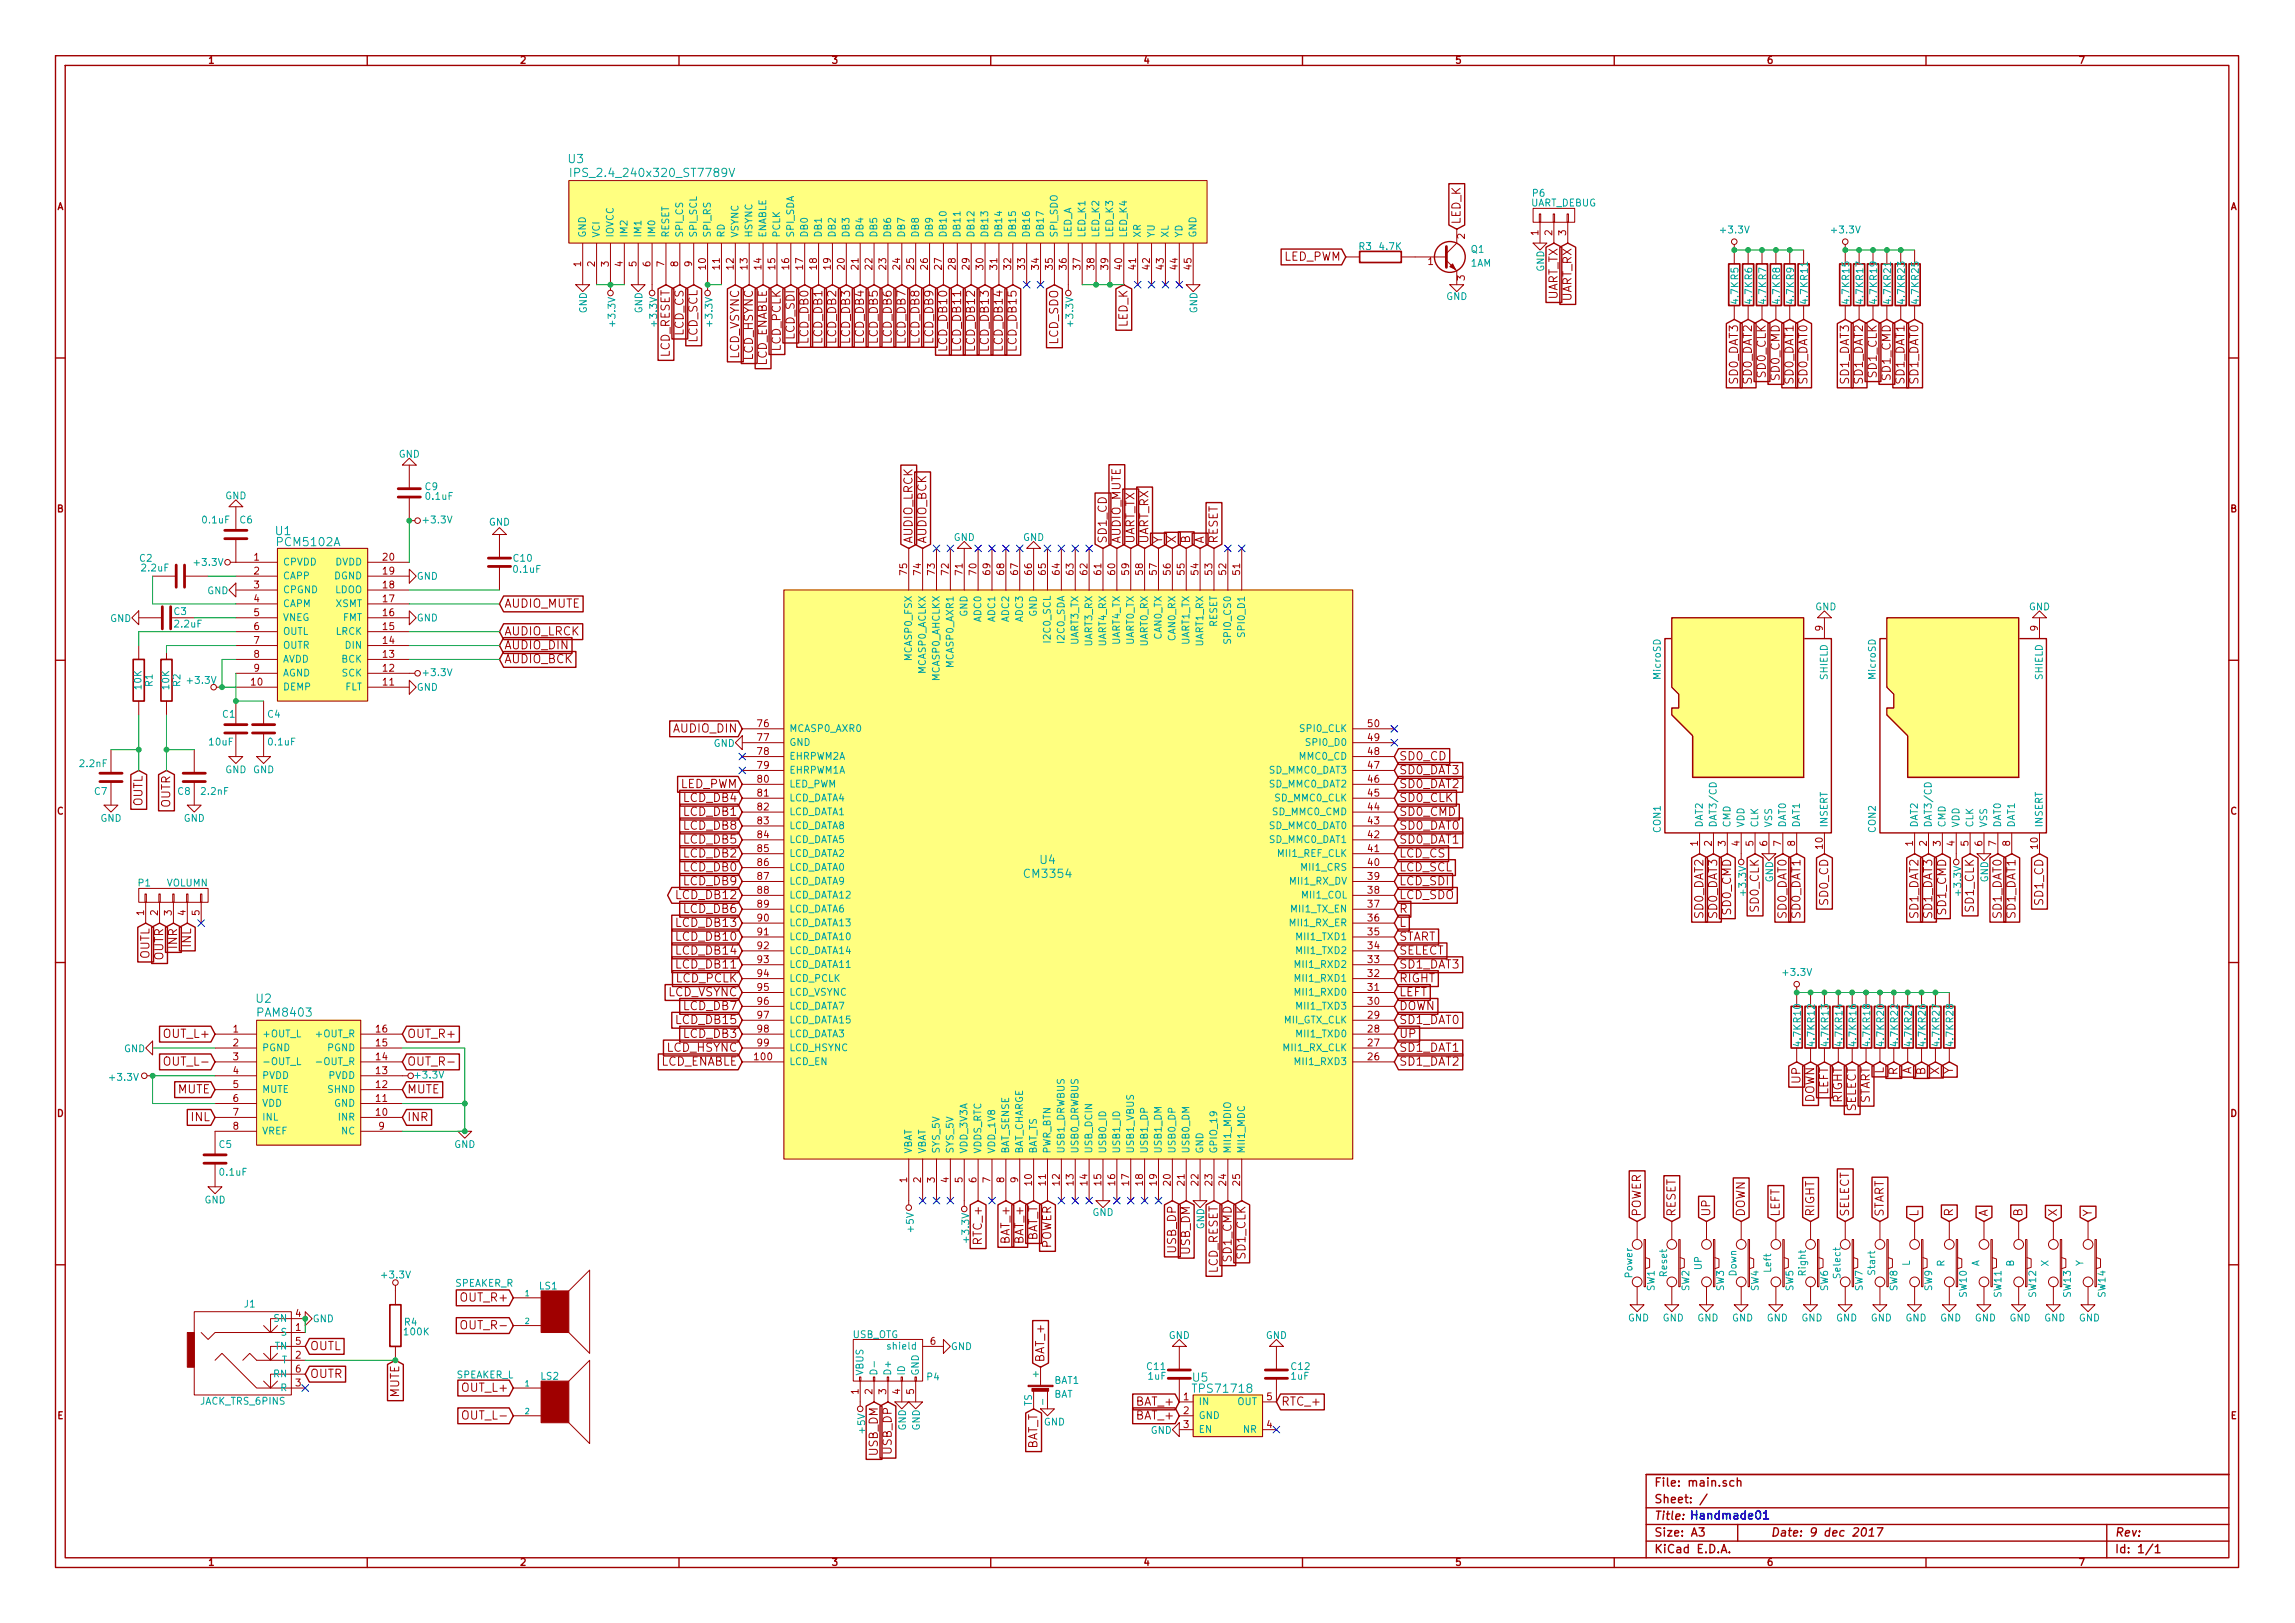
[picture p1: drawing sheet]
<svg xmlns="http://www.w3.org/2000/svg" width="420mm" height="297mm" viewBox="0 0 420 297" stroke-linecap="round" stroke-linejoin="round" font-family="sans-serif">
<defs><g id="words">
<g font-size="2.1" fill="#00a0a0">
<text x="104.1" y="29.9">U3</text>
<text x="105.9" y="32.5">IPS_2.4_240x320_ST7789V</text>
<text x="50.5" y="98">U1</text>
<text x="50.9" y="100">PCM5102A</text>
<text x="187.8" y="160.7">CM3354</text>
<text x="190.4" y="158.2">U4</text>
<text x="46.9" y="183.6">U2</text>
<text x="47.3" y="186.1">PAM8403</text>
<text x="218.4" y="252.9">U5</text>
<text x="218.8" y="255">TPS71718</text>
</g>
<g font-size="2.1" fill="#a00000">
<text x="267.5" y="41" transform="rotate(-90 267.5 41)">LED_K</text>
<text x="234.8" y="47.8">LED_PWM</text>
<text x="206.5" y="60" transform="rotate(-90 206.5 60)">LED_K</text>
<text x="285.2" y="55.2" transform="rotate(-90 285.2 55.2)">UART_TX</text>
<text x="287.8" y="55.4" transform="rotate(-90 287.8 55.4)">UART_RX</text>
<text x="122.7" y="65.6" transform="rotate(-90 122.7 65.6)">LCD_RESET</text>
<text x="125.2" y="61.5" transform="rotate(-90 125.2 61.5)">LCD_CS</text>
<text x="127.8" y="62.8" transform="rotate(-90 127.8 62.8)">LCD_SCL</text>
<text x="135.4" y="65.9" transform="rotate(-90 135.4 65.9)">LCD_VSYNC</text>
<text x="143" y="64.3" transform="rotate(-90 143 64.3)">LCD_PCLK</text>
<text x="145.5" y="62.1" transform="rotate(-90 145.5 62.1)">LCD_SDI</text>
<text x="148.1" y="62.8" transform="rotate(-90 148.1 62.8)">LCD_DB0</text>
<text x="150.6" y="62.8" transform="rotate(-90 150.6 62.8)">LCD_DB1</text>
<text x="153.2" y="62.8" transform="rotate(-90 153.2 62.8)">LCD_DB2</text>
<text x="155.7" y="62.8" transform="rotate(-90 155.7 62.8)">LCD_DB3</text>
<text x="158.2" y="62.8" transform="rotate(-90 158.2 62.8)">LCD_DB4</text>
<text x="160.8" y="62.8" transform="rotate(-90 160.8 62.8)">LCD_DB5</text>
<text x="163.3" y="62.8" transform="rotate(-90 163.3 62.8)">LCD_DB6</text>
<text x="165.9" y="62.8" transform="rotate(-90 165.9 62.8)">LCD_DB7</text>
<text x="168.4" y="62.8" transform="rotate(-90 168.4 62.8)">LCD_DB8</text>
<text x="170.9" y="62.8" transform="rotate(-90 170.9 62.8)">LCD_DB9</text>
<text x="173.5" y="64" transform="rotate(-90 173.5 64)">LCD_DB10</text>
<text x="176" y="64" transform="rotate(-90 176 64)">LCD_DB11</text>
<text x="178.6" y="64" transform="rotate(-90 178.6 64)">LCD_DB12</text>
<text x="181.1" y="64" transform="rotate(-90 181.1 64)">LCD_DB13</text>
<text x="183.6" y="64" transform="rotate(-90 183.6 64)">LCD_DB14</text>
<text x="186.2" y="64" transform="rotate(-90 186.2 64)">LCD_DB15</text>
<text x="193.8" y="63.2" transform="rotate(-90 193.8 63.2)">LCD_SDO</text>
<text x="137.9" y="66" transform="rotate(-90 137.9 66)">LCD_HSYNC</text>
<text x="140.5" y="67.3" transform="rotate(-90 140.5 67.3)">LCD_ENABLE</text>
<text x="318.3" y="70.2" transform="rotate(-90 318.3 70.2)">SD0_DAT3</text>
<text x="320.8" y="70.2" transform="rotate(-90 320.8 70.2)">SD0_DAT2</text>
<text x="323.3" y="69" transform="rotate(-90 323.3 69)">SD0_CLK</text>
<text x="325.9" y="69.5" transform="rotate(-90 325.9 69.5)">SD0_CMD</text>
<text x="328.4" y="70.2" transform="rotate(-90 328.4 70.2)">SD0_DAT1</text>
<text x="331" y="70.2" transform="rotate(-90 331 70.2)">SD0_DAT0</text>
<text x="338.6" y="70.2" transform="rotate(-90 338.6 70.2)">SD1_DAT3</text>
<text x="341.1" y="70.2" transform="rotate(-90 341.1 70.2)">SD1_DAT2</text>
<text x="343.7" y="69" transform="rotate(-90 343.7 69)">SD1_CLK</text>
<text x="346.2" y="69.5" transform="rotate(-90 346.2 69.5)">SD1_CMD</text>
<text x="348.7" y="70.2" transform="rotate(-90 348.7 70.2)">SD1_DAT1</text>
<text x="351.3" y="70.2" transform="rotate(-90 351.3 70.2)">SD1_DAT0</text>
<text x="167.1" y="99.5" transform="rotate(-90 167.1 99.5)">AUDIO_LRCK</text>
<text x="169.7" y="99.5" transform="rotate(-90 169.7 99.5)">AUDIO_BCK</text>
<text x="202.7" y="99.5" transform="rotate(-90 202.7 99.5)">SD1_CD</text>
<text x="205.2" y="99.5" transform="rotate(-90 205.2 99.5)">AUDIO_MUTE</text>
<text x="207.8" y="99.5" transform="rotate(-90 207.8 99.5)">UART_TX</text>
<text x="210.3" y="99.5" transform="rotate(-90 210.3 99.5)">UART_RX</text>
<text x="212.9" y="99.5" transform="rotate(-90 212.9 99.5)">Y</text>
<text x="215.4" y="99.5" transform="rotate(-90 215.4 99.5)">X</text>
<text x="217.9" y="99.5" transform="rotate(-90 217.9 99.5)">B</text>
<text x="220.5" y="99.5" transform="rotate(-90 220.5 99.5)">A</text>
<text x="223" y="99.5" transform="rotate(-90 223 99.5)">RESET</text>
<text x="92.4" y="111.3">AUDIO_MUTE</text>
<text x="92.4" y="118.9">AUDIO_DIN</text>
<text x="92.4" y="116.4">AUDIO_LRCK</text>
<text x="92.4" y="121.4">AUDIO_BCK</text>
<text x="123.3" y="134.1">AUDIO_DIN</text>
<text x="256.2" y="141.8">SD0_DAT3</text>
<text x="256.2" y="139.2">SD0_CD</text>
<text x="26.2" y="147.7" transform="rotate(-90 26.2 147.7)">OUTL</text>
<text x="31.2" y="147.9" transform="rotate(-90 31.2 147.9)">OUTR</text>
<text x="124.4" y="144.3">LED_PWM</text>
<text x="125.2" y="146.8">LCD_DB4</text>
<text x="125.2" y="149.4">LCD_DB1</text>
<text x="256.2" y="149.4">SD0_CMD</text>
<text x="256.2" y="146.8">SD0_CLK</text>
<text x="256.2" y="144.3">SD0_DAT2</text>
<text x="125.2" y="151.9">LCD_DB8</text>
<text x="125.2" y="154.5">LCD_DB5</text>
<text x="256.2" y="154.5">SD0_DAT1</text>
<text x="256.2" y="151.9">SD0_DAT0</text>
<text x="125.2" y="157">LCD_DB2</text>
<text x="125.2" y="159.5">LCD_DB0</text>
<text x="256.2" y="157">LCD_CS</text>
<text x="256.2" y="159.5">LCD_SCL</text>
<text x="124" y="164.6">LCD_DB12</text>
<text x="125.2" y="162.1">LCD_DB9</text>
<text x="125.2" y="167.2">LCD_DB6</text>
<text x="256.2" y="162.1">LCD_SDI</text>
<text x="256.2" y="164.6">LCD_SDO</text>
<text x="256.2" y="167.2">R</text>
<text x="317" y="167.3" transform="rotate(-90 317 167.3)">SD0_CMD</text>
<text x="322.1" y="166.8" transform="rotate(-90 322.1 166.8)">SD0_CLK</text>
<text x="334.8" y="165.5" transform="rotate(-90 334.8 165.5)">SD0_CD</text>
<text x="356.4" y="167.3" transform="rotate(-90 356.4 167.3)">SD1_CMD</text>
<text x="361.4" y="166.8" transform="rotate(-90 361.4 166.8)">SD1_CLK</text>
<text x="374.1" y="165.5" transform="rotate(-90 374.1 165.5)">SD1_CD</text>
<text x="32.5" y="173.5" transform="rotate(-90 32.5 173.5)">INR</text>
<text x="35.1" y="173.3" transform="rotate(-90 35.1 173.3)">INL</text>
<text x="124" y="169.7">LCD_DB13</text>
<text x="124" y="172.2">LCD_DB10</text>
<text x="256.2" y="172.2">START</text>
<text x="256.2" y="169.7">L</text>
<text x="311.9" y="168" transform="rotate(-90 311.9 168)">SD0_DAT2</text>
<text x="314.5" y="168" transform="rotate(-90 314.5 168)">SD0_DAT3</text>
<text x="327.2" y="168" transform="rotate(-90 327.2 168)">SD0_DAT0</text>
<text x="329.7" y="168" transform="rotate(-90 329.7 168)">SD0_DAT1</text>
<text x="351.3" y="168" transform="rotate(-90 351.3 168)">SD1_DAT2</text>
<text x="353.8" y="168" transform="rotate(-90 353.8 168)">SD1_DAT3</text>
<text x="366.5" y="168" transform="rotate(-90 366.5 168)">SD1_DAT0</text>
<text x="369.1" y="168" transform="rotate(-90 369.1 168)">SD1_DAT1</text>
<text x="27.4" y="175.6" transform="rotate(-90 27.4 175.6)">OUTL</text>
<text x="30" y="175.9" transform="rotate(-90 30 175.9)">OUTR</text>
<text x="123.6" y="179.9">LCD_PCLK</text>
<text x="124" y="174.8">LCD_DB14</text>
<text x="124" y="177.3">LCD_DB11</text>
<text x="256.2" y="177.3">SD1_DAT3</text>
<text x="256.2" y="179.9">RIGHT</text>
<text x="256.2" y="174.8">SELECT</text>
<text x="122.1" y="182.4">LCD_VSYNC</text>
<text x="125.2" y="184.9">LCD_DB7</text>
<text x="256.2" y="184.9">DOWN</text>
<text x="256.2" y="182.4">LEFT</text>
<text x="30.3" y="190">OUT_L+</text>
<text x="74.6" y="190">OUT_R+</text>
<text x="124" y="187.5">LCD_DB15</text>
<text x="125.2" y="190">LCD_DB3</text>
<text x="256.2" y="187.5">SD1_DAT0</text>
<text x="256.2" y="190">UP</text>
<text x="30.8" y="195.1">OUT_L-</text>
<text x="74.6" y="195.1">OUT_R-</text>
<text x="120.7" y="195.1">LCD_ENABLE</text>
<text x="122" y="192.6">LCD_HSYNC</text>
<text x="256.2" y="195.1">SD1_DAT2</text>
<text x="256.2" y="192.6">SD1_DAT1</text>
<text x="344.9" y="196.6" transform="rotate(-90 344.9 196.6)">L</text>
<text x="347.5" y="196.8" transform="rotate(-90 347.5 196.8)">R</text>
<text x="350" y="196.8" transform="rotate(-90 350 196.8)">A</text>
<text x="352.6" y="196.8" transform="rotate(-90 352.6 196.8)">B</text>
<text x="355.1" y="196.7" transform="rotate(-90 355.1 196.7)">X</text>
<text x="357.6" y="196.7" transform="rotate(-90 357.6 196.7)">Y</text>
<text x="32.4" y="200.2">MUTE</text>
<text x="74.6" y="200.2">MUTE</text>
<text x="329.7" y="198.2" transform="rotate(-90 329.7 198.2)">UP</text>
<text x="332.2" y="202" transform="rotate(-90 332.2 202)">DOWN</text>
<text x="334.8" y="200.6" transform="rotate(-90 334.8 200.6)">LEFT</text>
<text x="337.3" y="201.9" transform="rotate(-90 337.3 201.9)">RIGHT</text>
<text x="339.9" y="203.6" transform="rotate(-90 339.9 203.6)">SELECT</text>
<text x="342.4" y="202.3" transform="rotate(-90 342.4 202.3)">START</text>
<text x="35" y="205.3">INL</text>
<text x="74.6" y="205.3">INR</text>
<text x="179.8" y="227.4" transform="rotate(-90 179.8 227.4)">RTC_+</text>
<text x="184.9" y="227.4" transform="rotate(-90 184.9 227.4)">BAT_+</text>
<text x="187.5" y="227.4" transform="rotate(-90 187.5 227.4)">BAT_+</text>
<text x="190" y="227.5" transform="rotate(-90 190 227.5)">BAT_T</text>
<text x="300.5" y="222.6" transform="rotate(-90 300.5 222.6)">POWER</text>
<text x="306.8" y="222.6" transform="rotate(-90 306.8 222.6)">RESET</text>
<text x="313.2" y="222.6" transform="rotate(-90 313.2 222.6)">UP</text>
<text x="319.5" y="222.6" transform="rotate(-90 319.5 222.6)">DOWN</text>
<text x="325.9" y="222.6" transform="rotate(-90 325.9 222.6)">LEFT</text>
<text x="332.2" y="222.6" transform="rotate(-90 332.2 222.6)">RIGHT</text>
<text x="338.6" y="222.6" transform="rotate(-90 338.6 222.6)">SELECT</text>
<text x="344.9" y="222.6" transform="rotate(-90 344.9 222.6)">START</text>
<text x="351.3" y="222.6" transform="rotate(-90 351.3 222.6)">L</text>
<text x="357.6" y="222.6" transform="rotate(-90 357.6 222.6)">R</text>
<text x="364" y="222.6" transform="rotate(-90 364 222.6)">A</text>
<text x="370.3" y="222.6" transform="rotate(-90 370.3 222.6)">B</text>
<text x="376.7" y="222.6" transform="rotate(-90 376.7 222.6)">X</text>
<text x="383" y="222.6" transform="rotate(-90 383 222.6)">Y</text>
<text x="192.5" y="228.7" transform="rotate(-90 192.5 228.7)">POWER</text>
<text x="215.4" y="229.3" transform="rotate(-90 215.4 229.3)">USB_DP</text>
<text x="217.9" y="229.6" transform="rotate(-90 217.9 229.6)">USB_DM</text>
<text x="223" y="233.3" transform="rotate(-90 223 233.3)">LCD_RESET</text>
<text x="225.6" y="230.8" transform="rotate(-90 225.6 230.8)">SD1_CMD</text>
<text x="228.1" y="230.3" transform="rotate(-90 228.1 230.3)">SD1_CLK</text>
<text x="84.6" y="238.3">OUT_R+</text>
<text x="85.2" y="243.4">OUT_R-</text>
<text x="56.8" y="247.2">OUTL</text>
<text x="191.3" y="249.3" transform="rotate(-90 191.3 249.3)">BAT_+</text>
<text x="56.8" y="252.3">OUTR</text>
<text x="73.2" y="255.9" transform="rotate(-90 73.2 255.9)">MUTE</text>
<text x="84.9" y="254.8">OUT_L+</text>
<text x="208.2" y="257.3">BAT_+</text>
<text x="234.6" y="257.3">RTC_+</text>
<text x="85.4" y="259.9">OUT_L-</text>
<text x="208.2" y="259.9">BAT_+</text>
<text x="160.8" y="266.5" transform="rotate(-90 160.8 266.5)">USB_DM</text>
<text x="163.3" y="266.1" transform="rotate(-90 163.3 266.1)">USB_DP</text>
<text x="190" y="265.6" transform="rotate(-90 190 265.6)">BAT_T</text>
<text x="302.9" y="272.1">File: main.sch</text>
<text x="302.9" y="275.2">Sheet: /</text>
<text x="302.9" y="281.3">Size: A3</text>
<text x="302.9" y="278.2">Title:</text>
<text x="324.2" y="281.3">Date: 9 dec 2017</text>
<text x="387.2" y="281.3">Rev:</text>
<text x="302.9" y="284.3">KiCad E.D.A.</text>
<text x="387.2" y="284.3">Id: 1/1</text>
</g>
<text font-size="2.1" fill="#00f" x="309.4" y="278.2">Handmade01</text>
<g font-size="1.8" fill="#a00000">
<text x="38.2" y="11.7">1</text>
<text x="95.3" y="11.7">2</text>
<text x="152.4" y="11.7">3</text>
<text x="209.4" y="11.7">4</text>
<text x="266.5" y="11.7">5</text>
<text x="323.6" y="11.7">6</text>
<text x="380.7" y="11.7">7</text>
<text x="10.4" y="38.5">A</text>
<text x="408.3" y="38.5">A</text>
<text x="268.2" y="43.7" transform="rotate(-90 268.2 43.7)">2</text>
<text x="281.7" y="43.1" transform="rotate(-90 281.7 43.1)">1</text>
<text x="284.2" y="43.1" transform="rotate(-90 284.2 43.1)">2</text>
<text x="286.8" y="43.1" transform="rotate(-90 286.8 43.1)">3</text>
<text x="106.4" y="48.8" transform="rotate(-90 106.4 48.8)">1</text>
<text x="109" y="48.8" transform="rotate(-90 109 48.8)">2</text>
<text x="111.5" y="48.8" transform="rotate(-90 111.5 48.8)">3</text>
<text x="114" y="48.8" transform="rotate(-90 114 48.8)">4</text>
<text x="116.6" y="48.8" transform="rotate(-90 116.6 48.8)">5</text>
<text x="119.1" y="48.8" transform="rotate(-90 119.1 48.8)">6</text>
<text x="121.7" y="48.8" transform="rotate(-90 121.7 48.8)">7</text>
<text x="124.2" y="48.8" transform="rotate(-90 124.2 48.8)">8</text>
<text x="126.7" y="48.8" transform="rotate(-90 126.7 48.8)">9</text>
<text x="129.3" y="49.3" transform="rotate(-90 129.3 49.3)">10</text>
<text x="131.8" y="49.3" transform="rotate(-90 131.8 49.3)">11</text>
<text x="134.4" y="49.3" transform="rotate(-90 134.4 49.3)">12</text>
<text x="136.9" y="49.3" transform="rotate(-90 136.9 49.3)">13</text>
<text x="139.4" y="49.3" transform="rotate(-90 139.4 49.3)">14</text>
<text x="142" y="49.3" transform="rotate(-90 142 49.3)">15</text>
<text x="144.5" y="49.3" transform="rotate(-90 144.5 49.3)">16</text>
<text x="147.1" y="49.3" transform="rotate(-90 147.1 49.3)">17</text>
<text x="149.6" y="49.3" transform="rotate(-90 149.6 49.3)">18</text>
<text x="152.1" y="49.3" transform="rotate(-90 152.1 49.3)">19</text>
<text x="154.7" y="49.3" transform="rotate(-90 154.7 49.3)">20</text>
<text x="157.2" y="49.3" transform="rotate(-90 157.2 49.3)">21</text>
<text x="159.8" y="49.3" transform="rotate(-90 159.8 49.3)">22</text>
<text x="162.3" y="49.3" transform="rotate(-90 162.3 49.3)">23</text>
<text x="164.8" y="49.3" transform="rotate(-90 164.8 49.3)">24</text>
<text x="167.4" y="49.3" transform="rotate(-90 167.4 49.3)">25</text>
<text x="169.9" y="49.3" transform="rotate(-90 169.9 49.3)">26</text>
<text x="172.5" y="49.3" transform="rotate(-90 172.5 49.3)">27</text>
<text x="175" y="49.3" transform="rotate(-90 175 49.3)">28</text>
<text x="177.5" y="49.3" transform="rotate(-90 177.5 49.3)">29</text>
<text x="180.1" y="49.3" transform="rotate(-90 180.1 49.3)">30</text>
<text x="182.6" y="49.3" transform="rotate(-90 182.6 49.3)">31</text>
<text x="185.2" y="49.3" transform="rotate(-90 185.2 49.3)">32</text>
<text x="187.7" y="49.3" transform="rotate(-90 187.7 49.3)">33</text>
<text x="190.2" y="49.3" transform="rotate(-90 190.2 49.3)">34</text>
<text x="192.8" y="49.3" transform="rotate(-90 192.8 49.3)">35</text>
<text x="195.3" y="49.3" transform="rotate(-90 195.3 49.3)">36</text>
<text x="197.9" y="49.3" transform="rotate(-90 197.9 49.3)">37</text>
<text x="200.4" y="49.3" transform="rotate(-90 200.4 49.3)">38</text>
<text x="202.9" y="49.3" transform="rotate(-90 202.9 49.3)">39</text>
<text x="205.5" y="49.3" transform="rotate(-90 205.5 49.3)">40</text>
<text x="208" y="49.3" transform="rotate(-90 208 49.3)">41</text>
<text x="210.6" y="49.3" transform="rotate(-90 210.6 49.3)">42</text>
<text x="213.1" y="49.3" transform="rotate(-90 213.1 49.3)">43</text>
<text x="215.6" y="49.3" transform="rotate(-90 215.6 49.3)">44</text>
<text x="218.2" y="49.3" transform="rotate(-90 218.2 49.3)">45</text>
<text x="261.4" y="48.6">1</text>
<text x="268.2" y="51.3" transform="rotate(-90 268.2 51.3)">3</text>
<text x="10.4" y="93.8">B</text>
<text x="408.3" y="93.8">B</text>
<text x="46.5" y="102.7">1</text>
<text x="46.5" y="105.2">2</text>
<text x="46.5" y="107.7">3</text>
<text x="70.2" y="102.7">20</text>
<text x="70.2" y="107.7">18</text>
<text x="70.2" y="105.2">19</text>
<text x="166.1" y="105.1" transform="rotate(-90 166.1 105.1)">75</text>
<text x="168.7" y="105.1" transform="rotate(-90 168.7 105.1)">74</text>
<text x="171.2" y="105.1" transform="rotate(-90 171.2 105.1)">73</text>
<text x="173.7" y="105.1" transform="rotate(-90 173.7 105.1)">72</text>
<text x="176.3" y="105.1" transform="rotate(-90 176.3 105.1)">71</text>
<text x="178.8" y="105.1" transform="rotate(-90 178.8 105.1)">70</text>
<text x="181.4" y="105.1" transform="rotate(-90 181.4 105.1)">69</text>
<text x="183.9" y="105.1" transform="rotate(-90 183.9 105.1)">68</text>
<text x="186.4" y="105.1" transform="rotate(-90 186.4 105.1)">67</text>
<text x="189" y="105.1" transform="rotate(-90 189 105.1)">66</text>
<text x="191.5" y="105.1" transform="rotate(-90 191.5 105.1)">65</text>
<text x="194.1" y="105.1" transform="rotate(-90 194.1 105.1)">64</text>
<text x="196.6" y="105.1" transform="rotate(-90 196.6 105.1)">63</text>
<text x="199.1" y="105.1" transform="rotate(-90 199.1 105.1)">62</text>
<text x="201.7" y="105.1" transform="rotate(-90 201.7 105.1)">61</text>
<text x="204.2" y="105.1" transform="rotate(-90 204.2 105.1)">60</text>
<text x="206.8" y="105.1" transform="rotate(-90 206.8 105.1)">59</text>
<text x="209.3" y="105.1" transform="rotate(-90 209.3 105.1)">58</text>
<text x="211.8" y="105.1" transform="rotate(-90 211.8 105.1)">57</text>
<text x="214.4" y="105.1" transform="rotate(-90 214.4 105.1)">56</text>
<text x="216.9" y="105.1" transform="rotate(-90 216.9 105.1)">55</text>
<text x="219.5" y="105.1" transform="rotate(-90 219.5 105.1)">54</text>
<text x="222" y="105.1" transform="rotate(-90 222 105.1)">53</text>
<text x="224.5" y="105.1" transform="rotate(-90 224.5 105.1)">52</text>
<text x="227.1" y="105.1" transform="rotate(-90 227.1 105.1)">51</text>
<text x="46.5" y="110.3">4</text>
<text x="46.5" y="112.8">5</text>
<text x="70.2" y="112.8">16</text>
<text x="70.2" y="110.3">17</text>
<text x="46.5" y="115.4">6</text>
<text x="46.5" y="117.9">7</text>
<text x="70.2" y="117.9">14</text>
<text x="70.2" y="115.4">15</text>
<text x="333.8" y="115.5" transform="rotate(-90 333.8 115.5)">9</text>
<text x="373.1" y="115.5" transform="rotate(-90 373.1 115.5)">9</text>
<text x="46" y="125.5">10</text>
<text x="46.5" y="120.4">8</text>
<text x="46.5" y="123">9</text>
<text x="70.2" y="125.5">11</text>
<text x="70.2" y="123">12</text>
<text x="70.2" y="120.4">13</text>
<text x="138.7" y="133.1">76</text>
<text x="138.7" y="135.7">77</text>
<text x="250.5" y="133.1">50</text>
<text x="250.5" y="135.7">49</text>
<text x="138.7" y="143.3">80</text>
<text x="138.7" y="138.2">78</text>
<text x="138.7" y="140.8">79</text>
<text x="250.5" y="143.3">46</text>
<text x="250.5" y="140.8">47</text>
<text x="250.5" y="138.2">48</text>
<text x="10.4" y="149.1">C</text>
<text x="138.7" y="145.8">81</text>
<text x="138.7" y="148.4">82</text>
<text x="250.5" y="148.4">44</text>
<text x="250.5" y="145.8">45</text>
<text x="408.3" y="149.1">C</text>
<text x="138.7" y="150.9">83</text>
<text x="138.7" y="153.5">84</text>
<text x="138.7" y="156">85</text>
<text x="250.5" y="156">41</text>
<text x="250.5" y="153.5">42</text>
<text x="250.5" y="150.9">43</text>
<text x="310.9" y="154.8" transform="rotate(-90 310.9 154.8)">1</text>
<text x="313.4" y="154.8" transform="rotate(-90 313.4 154.8)">2</text>
<text x="316" y="154.8" transform="rotate(-90 316 154.8)">3</text>
<text x="318.5" y="154.8" transform="rotate(-90 318.5 154.8)">4</text>
<text x="321.1" y="154.8" transform="rotate(-90 321.1 154.8)">5</text>
<text x="323.6" y="154.8" transform="rotate(-90 323.6 154.8)">6</text>
<text x="326.1" y="154.8" transform="rotate(-90 326.1 154.8)">7</text>
<text x="328.7" y="154.8" transform="rotate(-90 328.7 154.8)">8</text>
<text x="333.8" y="155.3" transform="rotate(-90 333.8 155.3)">10</text>
<text x="350.3" y="154.8" transform="rotate(-90 350.3 154.8)">1</text>
<text x="352.8" y="154.8" transform="rotate(-90 352.8 154.8)">2</text>
<text x="355.3" y="154.8" transform="rotate(-90 355.3 154.8)">3</text>
<text x="357.9" y="154.8" transform="rotate(-90 357.9 154.8)">4</text>
<text x="360.4" y="154.8" transform="rotate(-90 360.4 154.8)">5</text>
<text x="363" y="154.8" transform="rotate(-90 363 154.8)">6</text>
<text x="365.5" y="154.8" transform="rotate(-90 365.5 154.8)">7</text>
<text x="368" y="154.8" transform="rotate(-90 368 154.8)">8</text>
<text x="373.1" y="155.3" transform="rotate(-90 373.1 155.3)">10</text>
<text x="138.7" y="158.5">86</text>
<text x="138.7" y="161.1">87</text>
<text x="250.5" y="158.5">40</text>
<text x="250.5" y="161.1">39</text>
<text x="26.4" y="167.5" transform="rotate(-90 26.4 167.5)">1</text>
<text x="29" y="167.5" transform="rotate(-90 29 167.5)">2</text>
<text x="31.5" y="167.5" transform="rotate(-90 31.5 167.5)">3</text>
<text x="34" y="167.5" transform="rotate(-90 34 167.5)">4</text>
<text x="36.6" y="167.5" transform="rotate(-90 36.6 167.5)">5</text>
<text x="138.7" y="163.6">88</text>
<text x="138.7" y="166.2">89</text>
<text x="250.5" y="166.2">37</text>
<text x="250.5" y="163.6">38</text>
<text x="138.7" y="168.7">90</text>
<text x="138.7" y="171.2">91</text>
<text x="138.7" y="173.8">92</text>
<text x="250.5" y="173.8">34</text>
<text x="250.5" y="171.2">35</text>
<text x="250.5" y="168.7">36</text>
<text x="138.7" y="176.3">93</text>
<text x="138.7" y="178.9">94</text>
<text x="250.5" y="178.9">32</text>
<text x="250.5" y="176.3">33</text>
<text x="138.7" y="181.4">95</text>
<text x="138.7" y="183.9">96</text>
<text x="250.5" y="183.9">30</text>
<text x="250.5" y="181.4">31</text>
<text x="42.7" y="189">1</text>
<text x="42.7" y="191.6">2</text>
<text x="68.9" y="191.6">15</text>
<text x="68.9" y="189">16</text>
<text x="138.7" y="186.5">97</text>
<text x="138.7" y="189">98</text>
<text x="138.7" y="191.6">99</text>
<text x="250.5" y="191.6">27</text>
<text x="250.5" y="189">28</text>
<text x="250.5" y="186.5">29</text>
<text x="42.7" y="194.1">3</text>
<text x="42.7" y="196.6">4</text>
<text x="68.9" y="196.6">13</text>
<text x="68.9" y="194.1">14</text>
<text x="138.2" y="194.1">100</text>
<text x="250.5" y="194.1">26</text>
<text x="42.7" y="199.2">5</text>
<text x="42.7" y="201.7">6</text>
<text x="68.9" y="201.7">11</text>
<text x="68.9" y="199.2">12</text>
<text x="10.4" y="204.5">D</text>
<text x="42.7" y="204.3">7</text>
<text x="42.7" y="206.8">8</text>
<text x="68.9" y="204.3">10</text>
<text x="69.4" y="206.8">9</text>
<text x="408.3" y="204.5">D</text>
<text x="166.1" y="216.4" transform="rotate(-90 166.1 216.4)">1</text>
<text x="168.7" y="216.4" transform="rotate(-90 168.7 216.4)">2</text>
<text x="171.2" y="216.4" transform="rotate(-90 171.2 216.4)">3</text>
<text x="173.7" y="216.4" transform="rotate(-90 173.7 216.4)">4</text>
<text x="176.3" y="216.4" transform="rotate(-90 176.3 216.4)">5</text>
<text x="178.8" y="216.4" transform="rotate(-90 178.8 216.4)">6</text>
<text x="181.4" y="216.4" transform="rotate(-90 181.4 216.4)">7</text>
<text x="183.9" y="216.4" transform="rotate(-90 183.9 216.4)">8</text>
<text x="186.4" y="216.4" transform="rotate(-90 186.4 216.4)">9</text>
<text x="189" y="216.9" transform="rotate(-90 189 216.9)">10</text>
<text x="191.5" y="216.9" transform="rotate(-90 191.5 216.9)">11</text>
<text x="194.1" y="216.9" transform="rotate(-90 194.1 216.9)">12</text>
<text x="196.6" y="216.9" transform="rotate(-90 196.6 216.9)">13</text>
<text x="199.1" y="216.9" transform="rotate(-90 199.1 216.9)">14</text>
<text x="201.7" y="216.9" transform="rotate(-90 201.7 216.9)">15</text>
<text x="204.2" y="216.9" transform="rotate(-90 204.2 216.9)">16</text>
<text x="206.8" y="216.9" transform="rotate(-90 206.8 216.9)">17</text>
<text x="209.3" y="216.9" transform="rotate(-90 209.3 216.9)">18</text>
<text x="211.8" y="216.9" transform="rotate(-90 211.8 216.9)">19</text>
<text x="214.4" y="216.9" transform="rotate(-90 214.4 216.9)">20</text>
<text x="216.9" y="216.9" transform="rotate(-90 216.9 216.9)">21</text>
<text x="219.5" y="216.9" transform="rotate(-90 219.5 216.9)">22</text>
<text x="222" y="216.9" transform="rotate(-90 222 216.9)">23</text>
<text x="224.5" y="216.9" transform="rotate(-90 224.5 216.9)">24</text>
<text x="227.1" y="216.9" transform="rotate(-90 227.1 216.9)">25</text>
<text x="54.1" y="243.6">1</text>
<text x="54.1" y="241.1">4</text>
<text x="54.1" y="248.7">2</text>
<text x="54.1" y="246.2">5</text>
<text x="54.1" y="251.2">6</text>
<text x="170.3" y="246.2">6</text>
<text x="54.1" y="253.8">3</text>
<text x="157.2" y="255.2" transform="rotate(-90 157.2 255.2)">1</text>
<text x="159.8" y="255.2" transform="rotate(-90 159.8 255.2)">2</text>
<text x="162.3" y="255.2" transform="rotate(-90 162.3 255.2)">3</text>
<text x="164.8" y="255.2" transform="rotate(-90 164.8 255.2)">4</text>
<text x="167.4" y="255.2" transform="rotate(-90 167.4 255.2)">5</text>
<text x="216.7" y="256.3">1</text>
<text x="231.9" y="256.3">5</text>
<text x="10.5" y="259.8">E</text>
<text x="216.7" y="258.9">2</text>
<text x="216.7" y="261.4">3</text>
<text x="231.9" y="261.4">4</text>
<text x="408.4" y="259.8">E</text>
<text x="38.2" y="286.6">1</text>
<text x="95.3" y="286.6">2</text>
<text x="152.4" y="286.6">3</text>
<text x="209.4" y="286.6">4</text>
<text x="266.5" y="286.6">5</text>
<text x="323.6" y="286.6">6</text>
<text x="380.7" y="286.6">7</text>
</g>
<g font-size="1.8" fill="#00a0a0">
<text x="280.1" y="37.8">UART_DEBUG</text>
<text x="280.6" y="36.1">P6</text>
<text x="107.3" y="43.5" transform="rotate(-90 107.3 43.5)">GND</text>
<text x="109.9" y="43.5" transform="rotate(-90 109.9 43.5)">VCI</text>
<text x="112.4" y="43.5" transform="rotate(-90 112.4 43.5)">IOVCC</text>
<text x="114.9" y="43.5" transform="rotate(-90 114.9 43.5)">IM2</text>
<text x="117.5" y="43.5" transform="rotate(-90 117.5 43.5)">IM1</text>
<text x="120" y="43.5" transform="rotate(-90 120 43.5)">IM0</text>
<text x="122.6" y="43.5" transform="rotate(-90 122.6 43.5)">RESET</text>
<text x="125.1" y="43.5" transform="rotate(-90 125.1 43.5)">SPI_CS</text>
<text x="127.6" y="43.5" transform="rotate(-90 127.6 43.5)">SPI_SCL</text>
<text x="130.2" y="43.5" transform="rotate(-90 130.2 43.5)">SPI_RS</text>
<text x="132.7" y="43.5" transform="rotate(-90 132.7 43.5)">RD</text>
<text x="135.3" y="43.5" transform="rotate(-90 135.3 43.5)">VSYNC</text>
<text x="137.8" y="43.5" transform="rotate(-90 137.8 43.5)">HSYNC</text>
<text x="140.3" y="43.5" transform="rotate(-90 140.3 43.5)">ENABLE</text>
<text x="142.9" y="43.5" transform="rotate(-90 142.9 43.5)">PCLK</text>
<text x="145.4" y="43.5" transform="rotate(-90 145.4 43.5)">SPI_SDA</text>
<text x="148" y="43.5" transform="rotate(-90 148 43.5)">DB0</text>
<text x="150.5" y="43.5" transform="rotate(-90 150.5 43.5)">DB1</text>
<text x="153" y="43.5" transform="rotate(-90 153 43.5)">DB2</text>
<text x="155.6" y="43.5" transform="rotate(-90 155.6 43.5)">DB3</text>
<text x="158.1" y="43.5" transform="rotate(-90 158.1 43.5)">DB4</text>
<text x="160.7" y="43.5" transform="rotate(-90 160.7 43.5)">DB5</text>
<text x="163.2" y="43.5" transform="rotate(-90 163.2 43.5)">DB6</text>
<text x="165.7" y="43.5" transform="rotate(-90 165.7 43.5)">DB7</text>
<text x="168.3" y="43.5" transform="rotate(-90 168.3 43.5)">DB8</text>
<text x="170.8" y="43.5" transform="rotate(-90 170.8 43.5)">DB9</text>
<text x="173.4" y="43.5" transform="rotate(-90 173.4 43.5)">DB10</text>
<text x="175.9" y="43.5" transform="rotate(-90 175.9 43.5)">DB11</text>
<text x="178.4" y="43.5" transform="rotate(-90 178.4 43.5)">DB12</text>
<text x="181" y="43.5" transform="rotate(-90 181 43.5)">DB13</text>
<text x="183.5" y="43.5" transform="rotate(-90 183.5 43.5)">DB14</text>
<text x="186.1" y="43.5" transform="rotate(-90 186.1 43.5)">DB15</text>
<text x="188.6" y="43.5" transform="rotate(-90 188.6 43.5)">DB16</text>
<text x="191.1" y="43.5" transform="rotate(-90 191.1 43.5)">DB17</text>
<text x="193.7" y="43.5" transform="rotate(-90 193.7 43.5)">SPI_SDO</text>
<text x="196.2" y="43.5" transform="rotate(-90 196.2 43.5)">LED_A</text>
<text x="198.8" y="43.5" transform="rotate(-90 198.8 43.5)">LED_K1</text>
<text x="201.3" y="43.5" transform="rotate(-90 201.3 43.5)">LED_K2</text>
<text x="203.8" y="43.5" transform="rotate(-90 203.8 43.5)">LED_K3</text>
<text x="206.4" y="43.5" transform="rotate(-90 206.4 43.5)">LED_K4</text>
<text x="208.9" y="43.5" transform="rotate(-90 208.9 43.5)">XR</text>
<text x="211.5" y="43.5" transform="rotate(-90 211.5 43.5)">YU</text>
<text x="214" y="43.5" transform="rotate(-90 214 43.5)">XL</text>
<text x="216.5" y="43.5" transform="rotate(-90 216.5 43.5)">YD</text>
<text x="219.1" y="43.5" transform="rotate(-90 219.1 43.5)">GND</text>
<text x="248.8" y="45.8">R3</text>
<text x="252.7" y="45.8">4.7K</text>
<text x="269.3" y="46.3">Q1</text>
<text x="315.2" y="42.8">+3.3V</text>
<text x="335.5" y="42.8">+3.3V</text>
<text x="269.3" y="48.9">1AM</text>
<text x="282.8" y="49.7" transform="rotate(-90 282.8 49.7)">GND</text>
<text x="107.5" y="57.4" transform="rotate(-90 107.5 57.4)">GND</text>
<text x="112.7" y="59.5" transform="rotate(-90 112.7 59.5)">+3.3V</text>
<text x="117.7" y="57.4" transform="rotate(-90 117.7 57.4)">GND</text>
<text x="120.3" y="59.5" transform="rotate(-90 120.3 59.5)">+3.3V</text>
<text x="130.5" y="59.5" transform="rotate(-90 130.5 59.5)">+3.3V</text>
<text x="196.5" y="59.5" transform="rotate(-90 196.5 59.5)">+3.3V</text>
<text x="219.3" y="57.4" transform="rotate(-90 219.3 57.4)">GND</text>
<text x="264.7" y="55">GND</text>
<text x="318.3" y="55.5" transform="rotate(-90 318.3 55.5)">4.7K R5</text>
<text x="320.9" y="55.5" transform="rotate(-90 320.9 55.5)">4.7K R6</text>
<text x="323.4" y="55.5" transform="rotate(-90 323.4 55.5)">4.7K R7</text>
<text x="325.9" y="55.5" transform="rotate(-90 325.9 55.5)">4.7K R8</text>
<text x="328.5" y="55.5" transform="rotate(-90 328.5 55.5)">4.7K R9</text>
<text x="331" y="55.5" transform="rotate(-90 331 55.5)">4.7K R11</text>
<text x="338.6" y="55.5" transform="rotate(-90 338.6 55.5)">4.7K R15</text>
<text x="341.2" y="55.5" transform="rotate(-90 341.2 55.5)">4.7K R17</text>
<text x="343.7" y="55.5" transform="rotate(-90 343.7 55.5)">4.7K R19</text>
<text x="346.3" y="55.5" transform="rotate(-90 346.3 55.5)">4.7K R21</text>
<text x="348.8" y="55.5" transform="rotate(-90 348.8 55.5)">4.7K R23</text>
<text x="351.3" y="55.5" transform="rotate(-90 351.3 55.5)">4.7K R25</text>
<text x="73" y="83.8">GND</text>
<text x="77.9" y="89.7">C9</text>
<text x="37.2" y="95.8">0.1uF</text>
<text x="41.2" y="91.4">GND</text>
<text x="43.9" y="95.8">C6</text>
<text x="77.7" y="95.8">+3.3V</text>
<text x="78.1" y="91.5">0.1uF</text>
<text x="89.5" y="96.3">GND</text>
<text x="174.6" y="99">GND</text>
<text x="187.3" y="99">GND</text>
<text x="25.6" y="102.9">C2</text>
<text x="26" y="104.6">2.2uF</text>
<text x="35.7" y="103.6">+3.3V</text>
<text x="51.8" y="103.5">CPVDD</text>
<text x="51.8" y="106.1">CAPP</text>
<text x="61.1" y="106.1">DGND</text>
<text x="61.3" y="103.5">DVDD</text>
<text x="76.3" y="106.2">GND</text>
<text x="94.1" y="102.9">C10</text>
<text x="94.1" y="104.9">0.1uF</text>
<text x="20.1" y="113.9">GND</text>
<text x="31.9" y="112.6">C3</text>
<text x="37.9" y="108.8">GND</text>
<text x="51.8" y="108.6">CPGND</text>
<text x="51.8" y="111.2">CAPM</text>
<text x="51.8" y="113.7">VNEG</text>
<text x="61.2" y="108.6">LDOO</text>
<text x="61.4" y="111.2">XSMT</text>
<text x="62.7" y="113.7">FMT</text>
<text x="76.3" y="113.8">GND</text>
<text x="177.2" y="112.9" transform="rotate(-90 177.2 112.9)">GND</text>
<text x="179.7" y="113.8" transform="rotate(-90 179.7 113.8)">ADC0</text>
<text x="182.2" y="113.8" transform="rotate(-90 182.2 113.8)">ADC1</text>
<text x="184.8" y="113.8" transform="rotate(-90 184.8 113.8)">ADC2</text>
<text x="187.3" y="113.8" transform="rotate(-90 187.3 113.8)">ADC3</text>
<text x="189.9" y="112.9" transform="rotate(-90 189.9 112.9)">GND</text>
<text x="332.3" y="111.7">GND</text>
<text x="371.4" y="111.7">GND</text>
<text x="32.1" y="114.9">2.2uF</text>
<text x="51.8" y="116.2">OUTL</text>
<text x="51.8" y="118.8">OUTR</text>
<text x="61.4" y="116.2">LRCK</text>
<text x="63.2" y="118.8">DIN</text>
<text x="192.4" y="117.3" transform="rotate(-90 192.4 117.3)">I2C0_SCL</text>
<text x="194.9" y="117.5" transform="rotate(-90 194.9 117.5)">I2C0_SDA</text>
<text x="197.5" y="118.1" transform="rotate(-90 197.5 118.1)">UART3_TX</text>
<text x="200" y="118.3" transform="rotate(-90 200 118.3)">UART3_RX</text>
<text x="202.6" y="118.3" transform="rotate(-90 202.6 118.3)">UART4_RX</text>
<text x="205.1" y="118.1" transform="rotate(-90 205.1 118.1)">UART4_TX</text>
<text x="207.6" y="118.1" transform="rotate(-90 207.6 118.1)">UART0_TX</text>
<text x="210.2" y="118.3" transform="rotate(-90 210.2 118.3)">UART0_RX</text>
<text x="212.7" y="117.1" transform="rotate(-90 212.7 117.1)">CAN0_TX</text>
<text x="215.3" y="117.3" transform="rotate(-90 215.3 117.3)">CAN0_RX</text>
<text x="217.8" y="118.1" transform="rotate(-90 217.8 118.1)">UART1_TX</text>
<text x="220.3" y="118.3" transform="rotate(-90 220.3 118.3)">UART1_RX</text>
<text x="222.9" y="114.9" transform="rotate(-90 222.9 114.9)">RESET</text>
<text x="225.4" y="117.3" transform="rotate(-90 225.4 117.3)">SPI0_CS0</text>
<text x="228" y="116.1" transform="rotate(-90 228 116.1)">SPI0_D1</text>
<text x="28" y="125.6" transform="rotate(-90 28 125.6)">R1</text>
<text x="33.1" y="125.6" transform="rotate(-90 33.1 125.6)">R2</text>
<text x="34.5" y="125.2">+3.3V</text>
<text x="51.8" y="121.3">AVDD</text>
<text x="51.8" y="123.9">AGND</text>
<text x="62.5" y="121.3">BCK</text>
<text x="62.6" y="123.9">SCK</text>
<text x="77.7" y="123.8">+3.3V</text>
<text x="167" y="120.8" transform="rotate(-90 167 120.8)">MCASP0_FSX</text>
<text x="169.5" y="123.5" transform="rotate(-90 169.5 123.5)">MCASP0_ACLKX</text>
<text x="172.1" y="124.7" transform="rotate(-90 172.1 124.7)">MCASP0_AHCLKX</text>
<text x="174.6" y="122.1" transform="rotate(-90 174.6 122.1)">MCASP0_AXR1</text>
<text x="304.1" y="124.2" transform="rotate(-90 304.1 124.2)">MicroSD</text>
<text x="334.6" y="124.4" transform="rotate(-90 334.6 124.4)">SHIELD</text>
<text x="343.5" y="124.2" transform="rotate(-90 343.5 124.2)">MicroSD</text>
<text x="374" y="124.4" transform="rotate(-90 374 124.4)">SHIELD</text>
<text x="26" y="126.1" transform="rotate(-90 26 126.1)">10K</text>
<text x="31" y="126.1" transform="rotate(-90 31 126.1)">10K</text>
<text x="40.8" y="131.4">C1</text>
<text x="49" y="131.4">C4</text>
<text x="51.8" y="126.4">DEMP</text>
<text x="63" y="126.4">FLT</text>
<text x="76.3" y="126.5">GND</text>
<text x="38.4" y="136.5">10uF</text>
<text x="49.2" y="136.5">0.1uF</text>
<text x="130.6" y="136.7">GND</text>
<text x="144.5" y="134">MCASP0_AXR0</text>
<text x="144.5" y="136.6">GND</text>
<text x="238.2" y="134">SPI0_CLK</text>
<text x="239.5" y="136.6">SPI0_D0</text>
<text x="14.7" y="140.4">2.2nF</text>
<text x="41.2" y="141.6">GND GND</text>
<text x="144.5" y="139.1">EHRPWM2A</text>
<text x="144.5" y="141.6">EHRPWM1A</text>
<text x="232.4" y="141.6">SD_MMC0_DAT3</text>
<text x="237.9" y="139.1">MMC0_CD</text>
<text x="17.3" y="145.5">C7</text>
<text x="32.6" y="145.5">C8</text>
<text x="37" y="145.5">2.2nF</text>
<text x="144.5" y="144.2">LED_PWM</text>
<text x="144.5" y="146.7">LCD_DATA4</text>
<text x="144.5" y="149.3">LCD_DATA1</text>
<text x="232.4" y="144.2">SD_MMC0_DAT2</text>
<text x="233" y="149.3">SD_MMC0_CMD</text>
<text x="233.4" y="146.7">SD_MMC0_CLK</text>
<text x="18.4" y="150.5">GND</text>
<text x="33.6" y="150.5">GND</text>
<text x="144.5" y="151.8">LCD_DATA8</text>
<text x="144.5" y="154.3">LCD_DATA5</text>
<text x="232.4" y="154.3">SD_MMC0_DAT1</text>
<text x="232.4" y="151.8">SD_MMC0_DAT0</text>
<text x="304.1" y="152.3" transform="rotate(-90 304.1 152.3)">CON1</text>
<text x="311.8" y="151.4" transform="rotate(-90 311.8 151.4)">DAT2</text>
<text x="314.3" y="151.4" transform="rotate(-90 314.3 151.4)">DAT3/CD</text>
<text x="316.9" y="151.4" transform="rotate(-90 316.9 151.4)">CMD</text>
<text x="319.4" y="151.4" transform="rotate(-90 319.4 151.4)">VDD</text>
<text x="321.9" y="151.4" transform="rotate(-90 321.9 151.4)">CLK</text>
<text x="324.5" y="151.4" transform="rotate(-90 324.5 151.4)">VSS</text>
<text x="327" y="151.4" transform="rotate(-90 327 151.4)">DAT0</text>
<text x="329.6" y="151.4" transform="rotate(-90 329.6 151.4)">DAT1</text>
<text x="334.6" y="151.4" transform="rotate(-90 334.6 151.4)">INSERT</text>
<text x="343.5" y="152.3" transform="rotate(-90 343.5 152.3)">CON2</text>
<text x="351.2" y="151.4" transform="rotate(-90 351.2 151.4)">DAT2</text>
<text x="353.7" y="151.4" transform="rotate(-90 353.7 151.4)">DAT3/CD</text>
<text x="356.2" y="151.4" transform="rotate(-90 356.2 151.4)">CMD</text>
<text x="358.8" y="151.4" transform="rotate(-90 358.8 151.4)">VDD</text>
<text x="361.3" y="151.4" transform="rotate(-90 361.3 151.4)">CLK</text>
<text x="363.9" y="151.4" transform="rotate(-90 363.9 151.4)">VSS</text>
<text x="366.4" y="151.4" transform="rotate(-90 366.4 151.4)">DAT0</text>
<text x="368.9" y="151.4" transform="rotate(-90 368.9 151.4)">DAT1</text>
<text x="374" y="151.4" transform="rotate(-90 374 151.4)">INSERT</text>
<text x="144.5" y="156.9">LCD_DATA2</text>
<text x="144.5" y="159.4">LCD_DATA0</text>
<text x="144.5" y="162">LCD_DATA9</text>
<text x="234.1" y="156.9">MII1_REF_CLK</text>
<text x="236.3" y="162">MII1_RX_DV</text>
<text x="238.5" y="159.4">MII1_CRS</text>
<text x="324.7" y="161.5" transform="rotate(-90 324.7 161.5)">GND</text>
<text x="364" y="161.5" transform="rotate(-90 364 161.5)">GND</text>
<text x="25.3" y="162.3">P1</text>
<text x="30.5" y="162.3">VOLUMN</text>
<text x="144.5" y="164.5">LCD_DATA12</text>
<text x="144.5" y="167">LCD_DATA6</text>
<text x="236.5" y="167">MII1_TX_EN</text>
<text x="238.5" y="164.5">MII1_COL</text>
<text x="319.7" y="163.7" transform="rotate(-90 319.7 163.7)">+3.3V</text>
<text x="359.1" y="163.7" transform="rotate(-90 359.1 163.7)">+3.3V</text>
<text x="144.5" y="169.6">LCD_DATA13</text>
<text x="144.5" y="172.1">LCD_DATA10</text>
<text x="236.3" y="169.6">MII1_RX_ER</text>
<text x="237.7" y="172.1">MII1_TXD1</text>
<text x="144.5" y="174.7">LCD_DATA14</text>
<text x="144.5" y="177.2">LCD_DATA11</text>
<text x="144.5" y="179.7">LCD_PCLK</text>
<text x="237.5" y="179.7">MII1_RXD1</text>
<text x="237.5" y="177.2">MII1_RXD2</text>
<text x="237.7" y="174.7">MII1_TXD2</text>
<text x="326.6" y="178.6">+3.3V</text>
<text x="144.5" y="182.3">LCD_VSYNC</text>
<text x="144.5" y="184.8">LCD_DATA7</text>
<text x="237.5" y="182.3">MII1_RXD0</text>
<text x="237.7" y="184.8">MII1_TXD3</text>
<text x="48" y="189.9">+OUT_L</text>
<text x="58" y="189.9">+OUT_R</text>
<text x="144.5" y="187.4">LCD_DATA15</text>
<text x="144.5" y="189.9">LCD_DATA3</text>
<text x="234.9" y="187.4">MII_GTX_CLK</text>
<text x="237.7" y="189.9">MII1_TXD0</text>
<text x="329.7" y="191.4" transform="rotate(-90 329.7 191.4)">4.7K R10</text>
<text x="332.3" y="191.4" transform="rotate(-90 332.3 191.4)">4.7K R12</text>
<text x="334.8" y="191.4" transform="rotate(-90 334.8 191.4)">4.7K R13</text>
<text x="337.4" y="191.4" transform="rotate(-90 337.4 191.4)">4.7K R14</text>
<text x="339.9" y="191.4" transform="rotate(-90 339.9 191.4)">4.7K R16</text>
<text x="342.4" y="191.4" transform="rotate(-90 342.4 191.4)">4.7K R18</text>
<text x="345" y="191.4" transform="rotate(-90 345 191.4)">4.7K R20</text>
<text x="347.5" y="191.4" transform="rotate(-90 347.5 191.4)">4.7K R22</text>
<text x="350.1" y="191.4" transform="rotate(-90 350.1 191.4)">4.7K R24</text>
<text x="352.6" y="191.4" transform="rotate(-90 352.6 191.4)">4.7K R26</text>
<text x="355.1" y="191.4" transform="rotate(-90 355.1 191.4)">4.7K R27</text>
<text x="357.7" y="191.4" transform="rotate(-90 357.7 191.4)">4.7K R28</text>
<text x="20.2" y="197.9">+3.3V</text>
<text x="22.7" y="192.6">GND</text>
<text x="48" y="192.4">PGND</text>
<text x="48" y="195">-OUT_L</text>
<text x="48" y="197.5">PVDD</text>
<text x="58.4" y="195">-OUT_R</text>
<text x="59.9" y="192.4">PGND</text>
<text x="60.1" y="197.5">PVDD</text>
<text x="76.1" y="197.4">+3.3V</text>
<text x="144.5" y="192.4">LCD_HSYNC</text>
<text x="144.5" y="195">LCD_EN</text>
<text x="235.1" y="192.4">MII1_RX_CLK</text>
<text x="237.5" y="195">MII1_RXD3</text>
<text x="48" y="200.1">MUTE</text>
<text x="48" y="202.6">VDD</text>
<text x="60" y="200.1">SHND</text>
<text x="61.1" y="202.6">GND</text>
<text x="48" y="205.1">INL</text>
<text x="48" y="207.7">VREF</text>
<text x="62" y="205.1">INR</text>
<text x="62.5" y="207.7">NC</text>
<text x="40.1" y="210.1">C5</text>
<text x="40.3" y="215.2">0.1uF</text>
<text x="83.1" y="210.1">GND</text>
<text x="167" y="211.1" transform="rotate(-90 167 211.1)">VBAT</text>
<text x="169.5" y="211.1" transform="rotate(-90 169.5 211.1)">VBAT</text>
<text x="172.1" y="211.1" transform="rotate(-90 172.1 211.1)">SYS_5V</text>
<text x="174.6" y="211.1" transform="rotate(-90 174.6 211.1)">SYS_5V</text>
<text x="177.2" y="211.1" transform="rotate(-90 177.2 211.1)">VDD_3V3A</text>
<text x="179.7" y="211.1" transform="rotate(-90 179.7 211.1)">VDDS_RTC</text>
<text x="182.2" y="211.1" transform="rotate(-90 182.2 211.1)">VDD_1V8</text>
<text x="184.8" y="211.1" transform="rotate(-90 184.8 211.1)">BAT_SENSE</text>
<text x="187.3" y="211.1" transform="rotate(-90 187.3 211.1)">BAT_CHARGE</text>
<text x="189.9" y="211.1" transform="rotate(-90 189.9 211.1)">BAT_TS</text>
<text x="192.4" y="211.1" transform="rotate(-90 192.4 211.1)">PWR_BTN</text>
<text x="194.9" y="211.1" transform="rotate(-90 194.9 211.1)">USB1_DRWBUS</text>
<text x="197.5" y="211.1" transform="rotate(-90 197.5 211.1)">USB0_DRWBUS</text>
<text x="200" y="211.1" transform="rotate(-90 200 211.1)">USB_DCIN</text>
<text x="202.6" y="211.1" transform="rotate(-90 202.6 211.1)">USB0_ID</text>
<text x="205.1" y="211.1" transform="rotate(-90 205.1 211.1)">USB1_ID</text>
<text x="207.6" y="211.1" transform="rotate(-90 207.6 211.1)">USB1_VBUS</text>
<text x="210.2" y="211.1" transform="rotate(-90 210.2 211.1)">USB1_DP</text>
<text x="212.7" y="211.1" transform="rotate(-90 212.7 211.1)">USB1_DM</text>
<text x="215.3" y="211.1" transform="rotate(-90 215.3 211.1)">USB0_DP</text>
<text x="217.8" y="211.1" transform="rotate(-90 217.8 211.1)">USB0_DM</text>
<text x="220.3" y="211.1" transform="rotate(-90 220.3 211.1)">GND</text>
<text x="222.9" y="211.1" transform="rotate(-90 222.9 211.1)">GPIO_19</text>
<text x="225.4" y="211.1" transform="rotate(-90 225.4 211.1)">MII1_MDIO</text>
<text x="228" y="211.1" transform="rotate(-90 228 211.1)">MII1_MDC</text>
<text x="37.4" y="220.3">GND</text>
<text x="167.3" y="225.4" transform="rotate(-90 167.3 225.4)">+5V</text>
<text x="177.5" y="227.2" transform="rotate(-90 177.5 227.2)">+3.3V</text>
<text x="200" y="222.6">GND</text>
<text x="220.5" y="225" transform="rotate(-90 220.5 225)">GND</text>
<text x="298.9" y="233.8" transform="rotate(-90 298.9 233.8)">Power</text>
<text x="305.3" y="233.6" transform="rotate(-90 305.3 233.6)">Reset</text>
<text x="311.6" y="232.4" transform="rotate(-90 311.6 232.4)">UP</text>
<text x="318" y="233.6" transform="rotate(-90 318 233.6)">Down</text>
<text x="324.3" y="232.8" transform="rotate(-90 324.3 232.8)">Left</text>
<text x="330.7" y="233.4" transform="rotate(-90 330.7 233.4)">Right</text>
<text x="337" y="233.8" transform="rotate(-90 337 233.8)">Select</text>
<text x="343.4" y="233.2" transform="rotate(-90 343.4 233.2)">Start</text>
<text x="349.7" y="231.7" transform="rotate(-90 349.7 231.7)">L</text>
<text x="356.1" y="231.8" transform="rotate(-90 356.1 231.8)">R</text>
<text x="362.4" y="231.8" transform="rotate(-90 362.4 231.8)">A</text>
<text x="368.8" y="231.8" transform="rotate(-90 368.8 231.8)">B</text>
<text x="375.1" y="231.8" transform="rotate(-90 375.1 231.8)">X</text>
<text x="381.5" y="231.8" transform="rotate(-90 381.5 231.8)">Y</text>
<text x="44.8" y="239.4">J1</text>
<text x="70.1" y="234">+3.3V</text>
<text x="83.2" y="235.5">SPEAKER_R</text>
<text x="98.8" y="236.1">LS1</text>
<text x="303" y="236.3" transform="rotate(-90 303 236.3)">SW1</text>
<text x="309.3" y="236.3" transform="rotate(-90 309.3 236.3)">SW2</text>
<text x="315.7" y="236.3" transform="rotate(-90 315.7 236.3)">SW3</text>
<text x="322" y="236.3" transform="rotate(-90 322 236.3)">SW4</text>
<text x="328.4" y="236.3" transform="rotate(-90 328.4 236.3)">SW5</text>
<text x="334.7" y="236.3" transform="rotate(-90 334.7 236.3)">SW6</text>
<text x="341.1" y="236.3" transform="rotate(-90 341.1 236.3)">SW7</text>
<text x="347.4" y="236.3" transform="rotate(-90 347.4 236.3)">SW8</text>
<text x="353.8" y="236.3" transform="rotate(-90 353.8 236.3)">SW9</text>
<text x="360.1" y="237.4" transform="rotate(-90 360.1 237.4)">SW10</text>
<text x="366.5" y="237.4" transform="rotate(-90 366.5 237.4)">SW11</text>
<text x="372.8" y="237.4" transform="rotate(-90 372.8 237.4)">SW12</text>
<text x="379.2" y="237.4" transform="rotate(-90 379.2 237.4)">SW13</text>
<text x="385.5" y="237.4" transform="rotate(-90 385.5 237.4)">SW14</text>
<text x="50.1" y="242">SN</text>
<text x="51.4" y="244.5">S</text>
<text x="57.2" y="242">GND</text>
<text x="74.1" y="242.7">R4</text>
<text x="74.1" y="244.4">100K</text>
<text x="156" y="244.9">USB_OTG</text>
<text x="213.9" y="245.1">GND</text>
<text x="231.7" y="245.1">GND</text>
<text x="298" y="241.9">GND</text>
<text x="304.4" y="241.9">GND</text>
<text x="310.7" y="241.9">GND</text>
<text x="317.1" y="241.9">GND</text>
<text x="323.4" y="241.9">GND</text>
<text x="329.8" y="241.9">GND</text>
<text x="336.1" y="241.9">GND</text>
<text x="342.5" y="241.9">GND</text>
<text x="348.8" y="241.9">GND</text>
<text x="355.2" y="241.9">GND</text>
<text x="361.5" y="241.9">GND</text>
<text x="367.9" y="241.9">GND</text>
<text x="374.2" y="241.9">GND</text>
<text x="380.6" y="241.9">GND</text>
<text x="50.2" y="247.1">TN</text>
<text x="51.5" y="249.6">T</text>
<text x="158.1" y="251.8" transform="rotate(-90 158.1 251.8)">VBUS</text>
<text x="162.8" y="247.1">shield</text>
<text x="163.2" y="251.8" transform="rotate(-90 163.2 251.8)">D+</text>
<text x="165.7" y="251.8" transform="rotate(-90 165.7 251.8)">ID</text>
<text x="168.3" y="251.8" transform="rotate(-90 168.3 251.8)">GND</text>
<text x="174.1" y="247.1">GND</text>
<text x="210" y="250.8">C11</text>
<text x="236.4" y="250.8">C12</text>
<text x="36.7" y="257.1">JACK_TRS_6PINS</text>
<text x="50" y="252.1">RN</text>
<text x="51.3" y="254.7">R</text>
<text x="83.5" y="252.3">SPEAKER_L</text>
<text x="99" y="252.6">LS2</text>
<text x="169.7" y="252.7">P4</text>
<text x="189" y="257.4" transform="rotate(-90 189 257.4)">TS</text>
<text x="190.2" y="252" transform="rotate(-90 190.2 252)">+</text>
<text x="191.5" y="256.9" transform="rotate(-90 191.5 256.9)">-</text>
<text x="192.9" y="255.9">BAT</text>
<text x="193" y="253.3">BAT1</text>
<text x="210.2" y="252.6">1uF</text>
<text x="219.5" y="257.2">IN</text>
<text x="226.4" y="257.2">OUT</text>
<text x="236.4" y="252.6">1uF</text>
<text x="158.4" y="262.2" transform="rotate(-90 158.4 262.2)">+5V</text>
<text x="165.9" y="261.8" transform="rotate(-90 165.9 261.8)">GND</text>
<text x="168.5" y="261.8" transform="rotate(-90 168.5 261.8)">GND</text>
<text x="191.1" y="260.9">GND</text>
<text x="210.6" y="262.5">GND</text>
<text x="219.5" y="259.8">GND</text>
<text x="219.5" y="262.3">EN</text>
<text x="227.6" y="262.3">NR</text>
</g>
<g font-size="1.4" fill="#00a0a0">
<text x="96.1" y="237.3">1</text>
<text x="96.1" y="242.4">2</text>
<text x="96.1" y="253.8">1</text>
<text x="96.1" y="258.9">2</text>
</g>
</g></defs>
<g fill="none" stroke="#a00000" stroke-width=".25">
<path d="M10.2 10.2h399.6v276.7h-399.6zM11.9 12h396.2v273.1h-396.2zM67.2 10.2v1.8M124.3 10.2v1.8M181.4 10.2v1.8M238.5 10.2v1.8M295.5 10.2v1.8M352.6 10.2v1.8M265.3 33.6h2.8v7.6l-1.4 .7-1.4-.7zM120.5 52.9l1.4-.8 1.5 .8v13h-2.9zM123 52.9l1.5-.8 1.4 .8v9.1h-2.9zM125.6 52.9l1.4-.8 1.4 .8v10.4h-2.8z"/>
<path d="M133.2 52.9l1.4-.8 1.5 .8v13.3h-2.9zM135.7 52.9l1.5-.8 1.4 .8v13.6h-2.9zM138.3 52.9l1.4-.8 1.4 .8v14.6h-2.8zM140.8 52.9l1.4-.8 1.5 .8v12h-2.9zM143.3 52.9l1.5-.8 1.4 .8v9.9h-2.9zM145.9 52.9l1.4-.8 1.5 .8v10.7h-2.9zM148.4 52.9l1.5-.8 1.4 .8v10.7h-2.9zM151 52.9l1.4-.8 1.4 .8v10.7h-2.8zM153.5 52.9l1.4-.8 1.5 .8v10.7h-2.9zM156 52.9l1.5-.8 1.4 .8v10.7h-2.9zM158.6 52.9l1.4-.8 1.5 .8v10.7h-2.9zM161.1 52.9l1.5-.8 1.4 .8v10.7h-2.9z"/>
<path d="M163.7 52.9l1.4-.8 1.4 .8v10.7h-2.8zM166.2 52.9l1.4-.8 1.5 .8v10.7h-2.9zM168.7 52.9l1.5-.8 1.4 .8v10.7h-2.9zM171.3 52.9l1.4-.8 1.5 .8v12.1h-2.9zM173.8 52.9l1.5-.8 1.4 .8v12.1h-2.9zM176.4 52.9l1.4-.8 1.4 .8v12.1h-2.8zM178.9 52.9l1.4-.8 1.5 .8v12.1h-2.9zM181.4 52.9l1.5-.8 1.4 .8v12.1h-2.9zM184 52.9l1.4-.8 1.5 .8v12.1h-2.9zM191.6 52.9l1.4-.8 1.5 .8v10.7h-2.9zM204.3 52.9l1.4-.8 1.5 .8v7.5h-2.9zM234.5 45.6h11.1l.8 1.4-.8 1.5h-11.1z"/>
<path d="M283 45.2l1.5-.7 1.4 .7v10.2h-2.9zM285.6 45.2l1.4-.7 1.5 .7v10.5h-2.9zM316.1 59.2l1.4-.7 1.4 .7v11.8h-2.8zM318.6 59.2l1.4-.7 1.5 .7v11.8h-2.9zM321.1 59.2l1.5-.7 1.4 .7v10.6h-2.9zM323.7 59.2l1.4-.7 1.5 .7v11.1h-2.9zM326.2 59.2l1.5-.7 1.4 .7v11.8h-2.9zM328.8 59.2l1.4-.7 1.4 .7v11.8h-2.8zM336.4 59.2l1.4-.7 1.5 .7v11.8h-2.9zM338.9 59.2l1.5-.7 1.4 .7v11.8h-2.9zM341.5 59.2l1.4-.7 1.4 .7v10.6h-2.8zM344 59.2l1.4-.7 1.5 .7v11.1h-2.9z"/>
<path d="M346.5 59.2l1.5-.7 1.4 .7v11.8h-2.9zM349.1 59.2l1.4-.7 1.5 .7v11.8h-2.9zM10.2 65.5h1.7M408.1 65.5h1.7M164.9 85.1h2.9v14.5l-1.4 .8-1.5-.8zM167.5 86.4h2.9v13.2l-1.5 .8-1.4-.8zM200.5 90.2h2.9v9.4l-1.5 .8-1.4-.8zM203 85.1h2.9v14.5l-1.4 .8-1.5-.8zM205.6 89.5h2.9v10.1l-1.5 .8-1.4-.8zM208.1 89.1h2.9v10.5l-1.5 .8-1.4-.8zM210.6 97.6h2.9v2l-1.4 .8-1.5-.8zM213.2 97.4h2.9v2.2l-1.5 .8-1.4-.8z"/>
<path d="M215.7 97.3h2.9v2.3l-1.4 .8-1.5-.8zM218.3 97.6h2.9v2l-1.5 .8-1.4-.8zM220.8 92h2.9v7.6l-1.5 .8-1.4-.8zM92.2 119.2h13.2v2.9h-13.2l-.8-1.4zM92.2 116.7h12.5v2.9h-12.5l-.8-1.5zM92.2 114.2h14.5v2.9h-14.5l-.8-1.5zM92.2 109.1h14.6v2.9h-14.6l-.8-1.5zM306.1 116.9h-1.3v35.5h30.5v-35.5h-5.1M306.1 113.1h24.1v29.2h-20.3v-7.6l-3.8-3.9v-1.2h1.2v-2.6l-1.2-1.2zM345.4 116.9h-1.2v35.5h30.4v-35.5h-5M345.4 113.1h24.2v29.2h-20.4v-7.6l-3.8-3.9v-1.2h1.3v-2.6l-1.3-1.2zM10.2 120.8h1.7"/>
<path d="M122.6 131.9h12.5l.8 1.5-.8 1.4h-12.5zM256 139.6h11.8v2.9h-11.8l-.7-1.5zM256 137h9.4v2.9h-9.4l-.7-1.4zM408.1 120.8h1.7M24 141.8l1.4-.8 1.4 .8v6.3h-2.8zM29 141.8l1.5-.8 1.4 .8v6.6h-2.9zM124.1 142.1h11l.8 1.4-.8 1.5h-11zM124.4 144.6h10.7l.8 1.5-.8 1.4h-10.7zM124.4 147.2h10.7l.8 1.4-.8 1.5h-10.7zM124.4 149.7h10.7l.8 1.5-.8 1.4h-10.7zM124.4 152.3h10.7l.8 1.4-.8 1.5h-10.7zM124.4 154.8h10.7l.8 1.4-.8 1.5h-10.7z"/>
<path d="M124.4 157.3h10.7l.8 1.5-.8 1.4h-10.7zM124.4 159.9h10.7l.8 1.4-.8 1.5h-10.7zM256 154.8h9.2v2.9h-9.2l-.7-1.5zM256 157.3h10.4v2.9h-10.4l-.7-1.4zM256 159.9h9.9v2.9h-9.9l-.7-1.5zM256 152.3h11.8v2.9h-11.8l-.7-1.5zM256 149.7h11.8v2.9h-11.8l-.7-1.4zM256 147.2h11.2v2.9h-11.2l-.7-1.5zM256 144.6h10.6v2.9h-10.6l-.7-1.4zM256 142.1h11.8v2.9h-11.8l-.7-1.5zM309.7 157l1.4-.8 1.5 .8v11.8h-2.9zM312.2 157l1.5-.8 1.4 .8v11.8h-2.9z"/>
<path d="M314.8 157l1.4-.8 1.5 .8v11.1h-2.9zM319.9 157l1.4-.8 1.5 .8v10.6h-2.9zM324.9 157l1.5-.8 1.4 .8v11.8h-2.9zM327.5 157l1.4-.8 1.5 .8v11.8h-2.9zM332.6 157l1.4-.8 1.5 .8v9.4h-2.9zM349.1 157l1.4-.8 1.5 .8v11.8h-2.9zM351.6 157l1.5-.8 1.4 .8v11.8h-2.9zM354.2 157l1.4-.8 1.4 .8v11.1h-2.8zM359.2 157l1.5-.8 1.4 .8v10.6h-2.9zM364.3 157l1.5-.8 1.4 .8v11.8h-2.9zM366.9 157l1.4-.8 1.4 .8v11.8h-2.8zM371.9 157l1.5-.8 1.4 .8v9.4h-2.9z"/>
<path d="M10.2 176.2h1.7M25.2 169.7l1.5-.8 1.4 .8v6.4h-2.9zM27.8 169.7l1.4-.8 1.5 .8v6.6h-2.9zM30.3 169.7l1.4-.8 1.5 .8v4.6h-2.9zM32.8 169.7l1.5-.8 1.4 .8v4.3h-2.9zM123 162.4h12.1l.8 1.5-.8 1.4h-12.1l-.8-1.4zM123 167.5h12.1l.8 1.4-.8 1.5h-12.1zM123 170h12.1l.8 1.5-.8 1.4h-12.1zM123 172.6h12.1l.8 1.4-.8 1.5h-12.1zM123 175.1h12.1l.8 1.5-.8 1.4h-12.1zM123.1 177.7h12l.8 1.4-.8 1.5h-12zM124.4 165h10.7l.8 1.4-.8 1.5h-10.7z"/>
<path d="M256 162.4h10.8v2.9h-10.8l-.7-1.4zM256 175.1h11.8v2.9h-11.8l-.7-1.4zM256 177.7h7.3v2.9h-7.3l-.7-1.5zM256 172.6h8.9v2.9h-8.9l-.7-1.5zM256 170h7.4v2.9h-7.4l-.7-1.4zM256 167.5h2v2.9h-2l-.7-1.5zM256 165h2.3v2.9h-2.3l-.7-1.5zM408.1 176.2h1.7M29.2 187.8h9.4l.8 1.5-.8 1.4h-9.4zM29.2 192.9h9.4l.8 1.4-.8 1.5h-9.4zM32 198h6.6l.8 1.4-.8 1.5h-6.6zM74.4 187.8h9.7v2.9h-9.7l-.7-1.4z"/>
<path d="M74.4 192.9h9.7v2.9h-9.7l-.7-1.5zM74.4 198h6.7v2.9h-6.7l-.7-1.5zM120.5 192.9h14.6l.8 1.4-.8 1.5h-14.6zM121.5 190.4h13.6l.8 1.4-.8 1.5h-13.6zM121.8 180.2h13.3l.8 1.4-.8 1.5h-13.3zM123 185.3h12.1l.8 1.4-.8 1.5h-12.1zM124.4 182.7h10.7l.8 1.5-.8 1.4h-10.7zM124.4 187.8h10.7l.8 1.5-.8 1.4h-10.7zM256 192.9h11.8v2.9h-11.8l-.7-1.5zM256 190.4h11.8v2.9h-11.8l-.7-1.5zM256 185.3h11.8v2.9h-11.8l-.7-1.5zM256 187.8h3.9v2.9h-3.9l-.7-1.4z"/>
<path d="M256 182.7h7.2v2.9h-7.2l-.7-1.4zM256 180.2h5.8v2.9h-5.8l-.7-1.5zM327.5 195.1l1.4-.8 1.5 .8v3.9h-2.9zM330 195.1l1.5-.8 1.4 .8v7.2h-2.9zM332.6 195.1l1.4-.8 1.5 .8v5.8h-2.9zM335.1 195.1l1.4-.8 1.5 .8v7.3h-2.9zM337.6 195.1l1.5-.8 1.4 .8v8.9h-2.9zM340.2 195.1l1.4-.8 1.5 .8v7.3h-2.9zM342.7 195.1l1.5-.8 1.4 .8v2h-2.9zM345.3 195.1l1.4-.8 1.5 .8v2.3h-2.9zM347.8 195.1l1.4-.8 1.5 .8v2h-2.9zM350.3 195.1l1.5-.8 1.4 .8v2.3h-2.9z"/>
<path d="M352.9 195.1l1.4-.8 1.5 .8v2.2h-2.9zM355.4 195.1l1.5-.8 1.4 .8v2h-2.9zM34.3 203.1h4.3l.8 1.4-.8 1.5h-4.3zM74.4 203.1h4.6v2.9h-4.6l-.7-1.5zM298.3 214.3h2.9v8.5l-1.5 .8-1.4-.8zM304.6 215.2h2.9v7.6l-1.4 .8-1.5-.8zM311 218.9h2.9v3.9l-1.5 .8-1.4-.8zM317.3 215.6h2.9v7.2l-1.4 .8-1.5-.8zM323.7 217h2.9v5.8l-1.5 .8-1.4-.8zM330 215.5h2.9v7.3l-1.4 .8-1.5-.8zM336.4 213.9h2.9v8.9l-1.5 .8-1.4-.8zM342.7 215.5h2.9v7.3l-1.4 .8-1.5-.8z"/>
<path d="M10.2 231.5h1.7M83.5 236.1h9.7l.8 1.4-.8 1.5h-9.7zM177.6 220.5l1.5-.8 1.4 .8v8h-2.9zM182.7 220.5l1.4-.8 1.5 .8v7.8h-2.9zM185.2 220.5l1.5-.8 1.4 .8v7.8h-2.9zM187.8 220.5l1.4-.8 1.5 .8v7.1h-2.9zM190.3 220.5l1.5-.8 1.4 .8v8.5h-2.9zM213.2 220.5l1.4-.8 1.5 .8v9.5h-2.9zM215.7 220.5l1.5-.8 1.4 .8v9.8h-2.9zM220.8 220.5l1.4-.8 1.5 .8v13.1h-2.9zM223.3 220.5l1.5-.8 1.4 .8v11.1h-2.9zM225.9 220.5l1.4-.8 1.5 .8v10.6h-2.9z"/>
<path d="M349.1 220.8h2.9v2l-1.5 .8-1.4-.8zM355.4 220.5h2.9v2.3l-1.4 .8-1.5-.8zM361.8 220.8h2.9v2l-1.5 .8-1.4-.8zM368.1 220.5h2.9v2.3l-1.4 .8-1.5-.8zM374.5 220.6h2.9v2.2l-1.5 .8-1.4-.8zM380.8 220.8h2.9v2l-1.4 .8-1.5-.8zM408.1 231.5h1.7M56.6 245h6.4v2.9h-6.4l-.7-1.5zM56.6 250h6.7v2.9h-6.7l-.7-1.4zM70.9 249.7l1.5-.7 1.4 .7v6.6h-2.9zM83.5 241.2h9.7l.8 1.4-.8 1.5h-9.7zM83.8 252.6h9.4l.8 1.4-.8 1.5h-9.4z"/>
<path d="M83.8 257.7h9.4l.8 1.4-.8 1.5h-9.4zM158.6 257.3l1.4-.7 1.5 .7v9.8h-2.9zM161.1 257.3l1.5-.7 1.4 .7v9.6h-2.9zM187.8 258.6l1.4-.8 1.5 .8v7.1h-2.9zM189.1 241.7h2.8v7.8l-1.4 .7-1.4-.7zM207.4 255.1h7.7l.8 1.5-.8 1.4h-7.7zM207.4 257.7h7.7l.8 1.4-.8 1.5h-7.7zM234.4 255.1h8v2.9h-8l-.7-1.4zM301.4 276h106.7M301.4 279h106.7M308.2 277.2v.1M311 279.6h1l-.5 .6 .4 .2v.6l-.2 .1-.7-.1"/>
<path d="M312.5 273.4l-1.3 2M317.4 271.1l-.4-.1-.3 .3 .1 .6 .2 .1 .4-.1M318.1 271.1a.36 .36 0 0 1 .6 .1v.8M318.1 270.5v1.5M318.1 279v3.1M341 279.8l.4-.2a.88 .88 0 0 1-.3 1.5l-.3-.2a1.19 1.19 0 0 1 .2-1.1zM343.7 279.6h1l-.8 1.5M385.7 279v6.1M408.1 269.9h-106.7v15.2M67.2 285.1v1.8M124.3 285.1v1.8M181.4 285.1v1.8"/>
<path d="M238.5 285.1v1.8M295.5 285.1v1.8M301.4 282.1h106.7M315.1 284.2l.5-1.5 .5 1.5M315.2 283.8h.8M316.6 284.1v.1M342.1 281.1h.9M342.3 280l.5-.4-.2 1.5M352.6 285.1v1.8M394.1 282.6l-1.3 2M394.6 283.1l.4-.4v1.5M394.6 284.2h.9"/>
<circle cx="265.4" cy="47" r="2.82"/>
</g>
<g fill="#ffff80" stroke="#ffff80" stroke-width=".25">
<path d="M143.5 108h104.1v104.1h-104.1z"/>
<path d="M218.4 255.3h12.7v7.6h-12.7z"/>
<path d="M104.1 33.1h116.9v11.4h-116.9z"/>
<path d="M50.8 100.4h16.5v27.9h-16.5z"/>
<path d="M47 186.7h19v22.9h-19z"/>
<path d="M306.1 113.1h24.1v29.2h-20.3v-7.6l-3.8-3.9v-1.2h1.2v-2.6l-1.2-1.2z"/>
<path d="M345.4 113.1h24.2v29.2h-20.4v-7.6l-3.8-3.9v-1.2h1.3v-2.6l-1.3-1.2z"/>
</g>
<g fill="none" stroke="#a00000" stroke-width=".18">
<path d="M104.1 33.1h116.9v11.4h-116.9zM280.7 38.1h7.6v2.6h-7.6zM281.8 39.2h.3v1.5h-.3zM284.4 39.2h.2v1.5h-.2zM286.9 39.2h.2v1.5h-.2zM105.4 52.1h2.5l-1.2 1.3zM106.7 44.5v7.6M109.2 44.5v7.6M111.8 44.5v8.6M114.3 44.5v7.6M115.6 52.1h2.5l-1.3 1.3zM116.8 44.5v7.6"/>
<path d="M119.4 44.5v8.6M121.9 44.5v7.6M124.5 44.5v7.6M127 44.5v7.6M129.5 44.5v8.6M132.1 44.5v7.6M134.6 44.5v7.6M137.2 44.5v7.6M139.7 44.5v7.6M142.2 44.5v7.6M144.8 44.5v7.6M147.3 44.5v7.6"/>
<path d="M149.9 44.5v7.6M152.4 44.5v7.6M154.9 44.5v7.6M157.5 44.5v7.6M160 44.5v7.6M162.6 44.5v7.6M165.1 44.5v7.6M167.6 44.5v7.6M170.2 44.5v7.6M172.7 44.5v7.6M175.3 44.5v7.6M177.8 44.5v7.6"/>
<path d="M180.3 44.5v7.6M182.9 44.5v7.6M185.4 44.5v7.6M188 44.5v7.6M190.5 44.5v7.6M193 44.5v7.6M195.6 44.5v8.6M198.1 44.5v7.6M200.7 44.5v7.6M203.2 44.5v7.6M205.7 44.5v7.6M208.3 44.5v7.6"/>
<path d="M210.8 44.5v7.6M213.4 44.5v7.6M215.9 44.5v7.6M217.2 52.1h2.5l-1.3 1.3zM218.4 44.5v7.6M246.4 47h2.5M256.5 47h8.3M264.8 47.7l1.9 1.9v2.5M265.4 52.1h2.6l-1.3 1.3zM266.7 41.9v2.6l-1.9 1.9M280.7 44.5h2.5l-1.3 1.3zM281.9 40.7v3.8"/>
<path d="M284.5 40.7v3.8M287 40.7v3.8M317.5 44.7v3.6M317.5 55.9v2.6M320 45.8v2.5M320 55.9v2.6M322.6 45.8v2.5M322.6 55.9v2.6M325.1 45.8v2.5M325.1 55.9v2.6M327.7 45.8v2.5M327.7 55.9v2.6"/>
<path d="M330.2 45.8v2.5M330.2 55.9v2.6M337.8 44.7v3.6M337.8 55.9v2.6M340.4 45.8v2.5M340.4 55.9v2.6M342.9 45.8v2.5M342.9 55.9v2.6M345.4 45.8v2.5M345.4 55.9v2.6M348 45.8v2.5M348 55.9v2.6"/>
<path d="M350.5 45.8v2.5M350.5 55.9v2.6M41.9 92.7l1.3-1.2 1.2 1.2zM43.2 92.7v4.4M43.2 98.6v4.3M73.7 85.1l1.2-1.2 1.3 1.2zM74.9 91v4.3h1M74.9 85.1v4.3M90.2 97.8l1.2-1.2 1.3 1.2zM91.4 97.8v4.3M24.1 113.1l1.3-1.3v2.5zM25.4 113.1h4.3"/>
<path d="M25.4 118.1v2.6M27.9 105.4h4.4M30.5 118.1v2.6M31.2 113.1h4.4M33.8 105.4h4.3M42.2 102.9h1M43.2 106.7v2.6l-1.3-1.3zM43.2 102.9h7.6M43.2 105.4h7.6M43.2 108h7.6M43.2 110.5h7.6M43.2 113.1h7.6"/>
<path d="M43.2 115.6h7.6M43.2 118.1h7.6M50.8 100.4h16.5v27.9h-16.5zM67.3 102.9h7.6M67.3 105.4h7.6M67.3 108h7.6M67.3 110.5h7.6M67.3 113.1h7.6M67.3 115.6h7.6M67.3 118.1h7.6M74.9 111.8l1.3 1.3-1.3 1.2zM74.9 104.2l1.3 1.2-1.3 1.3z"/>
<path d="M91.4 103.7v4.3M143.5 108h104.1v104.1h-104.1zM166.4 100.4v7.6M168.9 100.4v7.6M171.4 100.4v7.6M174 100.4v7.6M175.3 100.4l1.2-1.3 1.3 1.3zM176.5 100.4v7.6M179.1 100.4v7.6M181.6 100.4v7.6M184.1 100.4v7.6M186.7 100.4v7.6"/>
<path d="M188 100.4l1.2-1.3 1.3 1.3zM189.2 100.4v7.6M191.8 100.4v7.6M194.3 100.4v7.6M196.8 100.4v7.6M199.4 100.4v7.6M201.9 100.4v7.6M204.5 100.4v7.6M207 100.4v7.6M209.5 100.4v7.6M212.1 100.4v7.6M214.6 100.4v7.6"/>
<path d="M217.2 100.4v7.6M219.7 100.4v7.6M222.2 100.4v7.6M224.8 100.4v7.6M227.3 100.4v7.6M332.7 113.1l1.3-1.3 1.3 1.3zM334 113.1v3.8M372.1 113.1l1.3-1.3 1.2 1.3zM373.4 113.1v3.8M20.3 137.2v4.3M25.4 128.3v2.5M30.5 128.3v2.5"/>
<path d="M35.6 137.2v4.3M39.6 125.8h1M41.9 138.5h2.5l-1.2 1.2zM43.2 120.7h7.6M43.2 123.2h7.6M43.2 125.8h7.6M43.2 128.3v4.3M43.2 134.1v4.4M47 138.5h2.5l-1.2 1.2zM48.3 128.3v4.3M48.3 134.1v4.4M67.3 123.2h8.6"/>
<path d="M67.3 120.7h7.6M67.3 125.8h7.6M74.9 124.5l1.3 1.3-1.3 1.2zM134.6 135.9l1.3-1.2v2.5zM135.9 133.4h7.6M135.9 135.9h7.6M135.9 138.5h7.6M247.6 133.4h7.7M247.6 135.9h7.7M247.6 138.5h7.7M19 147.4h2.6l-1.3 1.2zM20.3 143v4.4"/>
<path d="M34.3 147.4h2.5l-1.2 1.2zM35.6 143v4.4M135.9 158.8h7.6M135.9 143.5h7.6M135.9 156.2h7.6M135.9 146.1h7.6M135.9 153.7h7.6M135.9 148.6h7.6M135.9 151.2h7.6M135.9 141h7.6M247.6 158.8h7.7M247.6 143.5h7.7"/>
<path d="M247.6 156.2h7.7M247.6 146.1h7.7M247.6 153.7h7.7M247.6 148.6h7.7M247.6 151.2h7.7M247.6 141h7.7M311.1 152.4v3.8M313.7 152.4v3.8M316.2 152.4v3.8M318.8 152.4v4.9M321.3 152.4v3.8M322.6 156.2h2.5l-1.3 1.3z"/>
<path d="M323.8 152.4v3.8M326.4 152.4v3.8M328.9 152.4v3.8M334 152.4v3.8M350.5 152.4v3.8M353.1 152.4v3.8M355.6 152.4v3.8M358.1 152.4v4.9M360.7 152.4v3.8M361.9 156.2h2.6l-1.3 1.3zM363.2 152.4v3.8M365.8 152.4v3.8"/>
<path d="M368.3 152.4v3.8M373.4 152.4v3.8M25.4 162.6h12.7v2.5h-12.7zM26.5 163.6h.3v1.5h-.3zM26.7 165.1v3.8M29.1 163.6h.2v1.5h-.2zM29.2 165.1v3.8M31.6 163.6h.3v1.5h-.3zM31.7 165.1v3.8M34.2 163.6h.2v1.5h-.2zM34.3 165.1v3.8M36.7 163.6h.3v1.5h-.3z"/>
<path d="M36.8 165.1v3.8M135.9 168.9h7.6M135.9 171.5h7.6M135.9 179.1h7.6M135.9 174h7.6M135.9 176.6h7.6M135.9 166.4h7.6M135.9 161.3h7.6M135.9 163.9h7.6M247.6 168.9h7.7M247.6 171.5h7.7M247.6 179.1h7.7"/>
<path d="M247.6 174h7.7M247.6 176.6h7.7M247.6 166.4h7.7M247.6 161.3h7.7M247.6 163.9h7.7M26.7 191.8l1.2-1.3v2.6zM26.9 196.9h1M30.1 193.7a.5 .5 0 0 1 .6-.3 .5 .5 0 0 1 .4 .5l-.1 .9a.53 .53 0 0 1-.6 .2 .53 .53 0 0 1-.3-.6zM39.4 194.3h7.6M39.4 191.8h7.6M39.4 189.3h7.6M39.4 196.9h7.6"/>
<path d="M39.4 199.4h7.6M47 186.7h19v22.9h-19zM66 196.9h8.7M66 194.3h7.7M66 191.8h7.7M66 189.3h7.7M66 199.4h7.7M82 194.4h1.2M135.9 184.2h7.6M135.9 181.6h7.6M135.9 194.3h7.6M135.9 191.8h7.6"/>
<path d="M135.9 186.7h7.6M135.9 189.3h7.6M247.6 184.2h7.7M247.6 181.6h7.7M247.6 194.3h7.7M247.6 191.8h7.7M247.6 186.7h7.7M247.6 189.3h7.7M328.9 180.6v3.6M328.9 191.8v2.5M331.5 181.6v2.6M331.5 191.8v2.5"/>
<path d="M334 181.6v2.6M334 191.8v2.5M336.5 181.6v2.6M336.5 191.8v2.5M339.1 181.6v2.6M339.1 191.8v2.5M341.6 181.6v2.6M341.6 191.8v2.5M344.2 181.6v2.6M344.2 191.8v2.5M346.7 181.6v2.6M346.7 191.8v2.5"/>
<path d="M349.2 181.6v2.6M349.2 191.8v2.5M351.8 181.6v2.6M351.8 191.8v2.5M354.3 181.6v2.6M354.3 191.8v2.5M356.9 181.6v2.6M356.9 191.8v2.5M38.1 217.2h2.5l-1.2 1.3zM39.4 202h7.6M39.4 204.5h7.6M39.4 212.9v4.3"/>
<path d="M47 207h-7.6v4.4M66 202h7.7M66 204.5h7.7M66 207h7.7M83.8 207h2.6l-1.3 1.3zM166.4 212.1v8.4M168.9 212.1v7.6M171.4 212.1v7.6M174 212.1v7.6M176.5 212.1v8.7M179.1 212.1v7.6M181.6 212.1v7.6"/>
<path d="M184.1 212.1v7.6M186.7 212.1v7.6M189.2 212.1v7.6M191.8 212.1v7.6M194.3 212.1v7.6M196.8 212.1v7.6M199.4 212.1v7.6M200.7 219.7h2.5l-1.3 1.3zM201.9 212.1v7.6M204.5 212.1v7.6M207 212.1v7.6M209.5 212.1v7.6"/>
<path d="M212.1 212.1v7.6M214.6 212.1v7.6M217.2 212.1v7.6M218.4 219.7h2.6l-1.3 1.3zM219.7 212.1v7.6M222.2 212.1v7.6M224.8 212.1v7.6M227.3 212.1v7.6M72.4 235.2v3.6M94 237.5h5.1M104.1 236.3l3.8-3.9v15.3l-3.8-3.8M298.4 238.8h2.6l-1.3 1.3z"/>
<path d="M299.7 223.6v3.3M299.7 235.5v3.3M301 226.9h.2v8.6h-.2zM301.2 230.2l.8 .2v1.5l-.8 .3M304.8 238.8h2.5l-1.2 1.3zM306.1 223.6v3.3M306.1 235.5v3.3M307.3 226.9h.3v8.6h-.3zM307.6 230.2l.8 .2v1.5l-.8 .3M311.1 238.8h2.6l-1.3 1.3zM312.4 223.6v3.3M312.4 235.5v3.3"/>
<path d="M313.7 226.9h.2v8.6h-.2zM313.9 230.2l.8 .2v1.5l-.8 .3M317.5 238.8h2.5l-1.2 1.3zM318.8 223.6v3.3M318.8 235.5v3.3M320 226.9h.3v8.6h-.3zM320.3 230.2l.8 .2v1.5l-.8 .3M323.8 238.8h2.6l-1.3 1.3zM325.1 223.6v3.3M325.1 235.5v3.3M326.4 226.9h.2v8.6h-.2zM326.6 230.2l.8 .2v1.5l-.8 .3"/>
<path d="M330.2 238.8h2.5l-1.2 1.3zM331.5 223.6v3.3M331.5 235.5v3.3M332.7 226.9h.3v8.6h-.3zM333 230.2l.8 .2v1.5l-.8 .3M336.5 238.8h2.6l-1.3 1.3zM337.8 223.6v3.3M337.8 235.5v3.3M339.1 226.9h.2v8.6h-.2zM339.3 230.2l.8 .2v1.5l-.8 .3M342.9 238.8h2.5l-1.2 1.3zM344.2 223.6v3.3"/>
<path d="M344.2 235.5v3.3M345.4 226.9h.3v8.6h-.3zM345.7 230.2l.8 .2v1.5l-.8 .3M349.2 238.8h2.6l-1.3 1.3zM350.5 223.6v3.3M350.5 235.5v3.3M351.8 226.9h.2v8.6h-.2zM352 230.2l.8 .2v1.5l-.8 .3M355.6 238.8h2.5l-1.2 1.3zM356.9 223.6v3.3M356.9 235.5v3.3M358.1 226.9h.3v8.6h-.3z"/>
<path d="M358.4 230.2l.8 .2v1.5l-.8 .3M361.9 238.8h2.6l-1.3 1.3zM363.2 223.6v3.3M363.2 235.5v3.3M364.5 226.9h.2v8.6h-.2zM364.7 230.2l.8 .2v1.5l-.8 .3M368.3 238.8h2.5l-1.2 1.3zM369.6 223.6v3.3M369.6 235.5v3.3M370.8 226.9h.3v8.6h-.3zM371.1 230.2l.8 .2v1.5l-.8 .3M374.6 238.8h2.6l-1.3 1.3z"/>
<path d="M375.9 223.6v3.3M375.9 235.5v3.3M377.2 226.9h.2v8.6h-.2zM377.4 230.2l.8 .2v1.5l-.8 .3M381 238.8h2.5l-1.2 1.3zM382.3 223.6v3.3M382.3 235.5v3.3M383.5 226.9h.3v8.6h-.3zM383.8 230.2l.8 .2v1.5l-.8 .3M35.6 240.1h17.7v15.2h-17.7zM36.8 243.9l1.3 1.2 1.3-1.2h16.5M39.4 249l1.2-1.3 6.4 6.3h8.9"/>
<path d="M44.4 249l1.3-1.3 1.3 1.3h8.9M48.3 252.8l1.2 1.2 1.3-1.2M48.3 247.7l1.2 1.3 1.3-1.3M48.3 242.6l1.2 1.3 1.3-1.3M55.9 251.5h-6.4v2.5M55.9 246.4h-6.4v2.6M55.9 241.3h-6.4v2.6M55.9 240.1l1.2 1.2-1.2 1.3zM72.4 246.4v2.6M84.5 241.9a.5 .5 0 0 1 .6-.2 .5 .5 0 0 1 .3 .5v.8a.53 .53 0 0 1-.6 .2 .53 .53 0 0 1-.4-.5zM84.9 258.3a.5 .5 0 0 1 .5-.1 .5 .5 0 0 1 .3 .5l-.1 .8a.53 .53 0 0 1-.5 .2 .53 .53 0 0 1-.4-.5v-.5zM94 259.1h5.1"/>
<path d="M94 254h5.1M94 242.6h5.1M104.1 252.8l3.8-3.8v15.2l-3.8-3.8M156.2 245.1h12.7v7.7h-12.7zM157.4 252h.2v.8h-.2zM157.5 252.8v4.5M159.9 252h.2v.8h-.2zM160 252.8v3.8M162.4 252h.3v.8h-.3zM162.6 252.8v3.8M163.8 256.6h2.6l-1.3 1.2zM165 252h.2v.8h-.2z"/>
<path d="M165.1 252.8v3.8M166.4 256.6h2.5l-1.3 1.2zM167.5 252h.3v.8h-.3zM167.6 252.8v3.8M168.9 246.4h3.8M172.7 245.1l1.3 1.3-1.3 1.3zM189.2 254.6v3.2M190.5 257.8h2.5l-1.2 1.3zM190.5 250.2v3.3M191.8 254.5v3.3M214.6 246.4l1.3-1.3 1.3 1.3zM215.9 252.3v4.3h2.5"/>
<path d="M215.9 259.1h2.5M215.9 246.4v4.3M218.4 255.3h12.7v7.6h-12.7zM232.4 246.4l1.3-1.3 1.2 1.3zM233.7 252.3v4.3h-2.6M233.7 246.4v4.3M214.6 261.7l1.3-1.3v2.5zM215.9 261.7h2.5M231.1 261.7h2.6"/>
<circle cx="111.8" cy="53.6" r=".51"/>
<circle cx="119.4" cy="53.6" r=".51"/>
<circle cx="129.5" cy="53.6" r=".51"/>
<circle cx="195.6" cy="53.6" r=".51"/>
<circle cx="317.5" cy="44.2" r=".51"/>
<circle cx="337.8" cy="44.2" r=".51"/>
<circle cx="76.5" cy="95.3" r=".51"/>
<circle cx="41.7" cy="102.9" r=".51"/>
<circle cx="39.1" cy="125.8" r=".51"/>
<circle cx="76.5" cy="123.2" r=".51"/>
<circle cx="318.8" cy="157.8" r=".51"/>
<circle cx="358.1" cy="157.8" r=".51"/>
<circle cx="26.4" cy="196.9" r=".51"/>
<circle cx="75.2" cy="196.9" r=".51"/>
<circle cx="328.9" cy="180.1" r=".51"/>
<circle cx="72.4" cy="234.7" r=".51"/>
<circle cx="166.4" cy="221" r=".51"/>
<circle cx="176.5" cy="221.3" r=".51"/>
<circle cx="299.7" cy="227.7" r=".89"/>
<circle cx="299.7" cy="234.6" r=".89"/>
<circle cx="306.1" cy="227.7" r=".89"/>
<circle cx="306.1" cy="234.6" r=".89"/>
<circle cx="312.4" cy="234.6" r=".89"/>
<circle cx="312.4" cy="227.7" r=".89"/>
<circle cx="318.8" cy="234.6" r=".89"/>
<circle cx="318.8" cy="227.7" r=".89"/>
<circle cx="325.1" cy="227.7" r=".89"/>
<circle cx="325.1" cy="234.6" r=".89"/>
<circle cx="331.5" cy="227.7" r=".89"/>
<circle cx="331.5" cy="234.6" r=".89"/>
<circle cx="337.8" cy="227.7" r=".89"/>
<circle cx="337.8" cy="234.6" r=".89"/>
<circle cx="344.2" cy="227.7" r=".89"/>
<circle cx="344.2" cy="234.6" r=".89"/>
<circle cx="350.5" cy="227.7" r=".89"/>
<circle cx="350.5" cy="234.6" r=".89"/>
<circle cx="356.9" cy="234.6" r=".89"/>
<circle cx="356.9" cy="227.7" r=".89"/>
<circle cx="363.2" cy="227.7" r=".89"/>
<circle cx="363.2" cy="234.6" r=".89"/>
<circle cx="369.6" cy="234.6" r=".89"/>
<circle cx="369.6" cy="227.7" r=".89"/>
<circle cx="375.9" cy="234.6" r=".89"/>
<circle cx="375.9" cy="227.7" r=".89"/>
<circle cx="382.3" cy="234.6" r=".89"/>
<circle cx="382.3" cy="227.7" r=".89"/>
<circle cx="157.5" cy="257.8" r=".51"/>
</g>
<path d="M104.5 30.8v1.5M105.2 31.6l.8-.1 .1-.2-.1-.4-.2-.1h-.6v1.5M133.5 30.8l.5 1.5 .5-1.5M175.8 38.7v.8M313.1 143.4a.67 .67 0 0 1 .8-.1 .67 .67 0 0 1 .3 .7h-1.3zM352.5 143.4a.67 .67 0 0 1 .7-.1 .67 .67 0 0 1 .4 .7h-1.3zM54.5 193.6v1.3h.6M159.4 250.8a.67 .67 0 0 1 .8 0 .67 .67 0 0 1 .3 .6h-1.2zM160 249.2v1" fill="none" stroke="#00a0a0" stroke-width=".18"/>
<g fill="none" stroke="#a00000" stroke-width=".51">
<path d="M264.8 45.1v3.8M41.1 98.6h4.1M41.1 97.1h4.1M72.9 91h4.1M72.9 89.4h4.1M29.7 111v4.1M31.2 111v4.1M32.3 103.4v4.1M33.8 103.4v4.1M89.4 102.1h4.1M89.4 103.7h4.1M41.1 134.1h4.1"/>
<path d="M41.1 132.6h4.1M46.2 134.1h4.1M46.2 132.6h4.1M18.3 141.5h4.1M18.3 143h4.1M33.5 141.5h4.1M33.5 143h4.1M37.3 212.9h4.1M37.3 211.4h4.1M213.9 252.3h4M213.9 250.7h4M231.6 252.3h4.1"/>
<path d="M231.6 250.7h4.1"/>
</g>
<g fill="#a00000" stroke="#a00000" stroke-width=".18">
<path d="M265.4 48.8l.5-.5 .5 1z"/>
<path d="M99.1 252.8h5v7.6h-5z"/>
<path d="M99.1 236.3h5v7.6h-5z"/>
<path d="M188.2 253.5h4.6v.3h-4.6z"/>
<path d="M188.9 254.1h3.1v.5h-3.1z"/>
<path d="M328.3 138.5h1.3v2.5h-1.3z"/>
<path d="M325.8 138.5h1.2v2.5h-1.2z"/>
<path d="M323.2 138.5h1.3v2.5h-1.3z"/>
<path d="M320.7 138.5h1.2v2.5h-1.2z"/>
<path d="M318.1 138.5h1.3v2.5h-1.3z"/>
<path d="M315.6 138.5h1.3v2.5h-1.3z"/>
<path d="M313.1 138.5h1.2v2.5h-1.2z"/>
<path d="M310.5 138.5h1.3v2.5h-1.3z"/>
<path d="M367.7 138.5h1.2v2.5h-1.2z"/>
<path d="M365.1 138.5h1.3v2.5h-1.3z"/>
<path d="M362.6 138.5h1.3v2.5h-1.3z"/>
<path d="M360 138.5h1.3v2.5h-1.3z"/>
<path d="M357.5 138.5h1.3v2.5h-1.3z"/>
<path d="M355 138.5h1.2v2.5h-1.2z"/>
<path d="M352.4 138.5h1.3v2.5h-1.3z"/>
<path d="M349.9 138.5h1.3v2.5h-1.3z"/>
<path d="M34.3 243.9h1.3v6.3h-1.3z"/>
</g>
<g fill="none" stroke="#a00000" stroke-width=".3">
<path d="M248.9 46h7.6v2h-7.6zM316.5 48.3h2v7.6h-2zM319 48.3h2.1v7.6h-2.1zM321.6 48.3h2v7.6h-2zM324.1 48.3h2v7.6h-2zM326.6 48.3h2.1v7.6h-2.1zM329.2 48.3h2v7.6h-2zM336.8 48.3h2v7.6h-2zM339.3 48.3h2.1v7.6h-2.1zM341.9 48.3h2v7.6h-2zM344.4 48.3h2.1v7.6h-2.1zM347 48.3h2v7.6h-2z"/>
<path d="M349.5 48.3h2v7.6h-2zM24.4 120.7h2v7.6h-2zM29.5 120.7h2v7.6h-2zM327.9 184.2h2v7.6h-2zM330.5 184.2h2v7.6h-2zM333 184.2h2v7.6h-2zM335.5 184.2h2.1v7.6h-2.1zM338.1 184.2h2v7.6h-2zM340.6 184.2h2v7.6h-2zM343.2 184.2h2v7.6h-2zM345.7 184.2h2v7.6h-2zM348.2 184.2h2.1v7.6h-2.1z"/>
<path d="M350.8 184.2h2v7.6h-2zM353.3 184.2h2v7.6h-2zM355.9 184.2h2v7.6h-2zM71.4 238.8h2v7.6h-2z"/>
</g>
<g fill="none" stroke="#0000c0" stroke-width=".18">
<path d="M187.4 51.5l1.2 1.2M188.6 51.5l-1.2 1.2M189.9 51.5l1.2 1.2M191.1 51.5l-1.2 1.2M207.7 51.5l1.2 1.2M208.9 51.5l-1.2 1.2M210.2 51.5l1.2 1.2M211.4 51.5l-1.2 1.2M212.8 51.5l1.2 1.2M214 51.5l-1.2 1.2M215.3 51.5l1.2 1.2M216.5 51.5l-1.2 1.2"/>
<path d="M170.8 99.8l1.3 1.2M172.1 99.8l-1.3 1.2M173.4 99.8l1.2 1.2M174.6 99.8l-1.2 1.2M178.5 99.8l1.2 1.2M179.7 99.8l-1.2 1.2M181 99.8l1.2 1.2M182.2 99.8l-1.2 1.2M183.5 99.8l1.3 1.2M184.8 99.8l-1.3 1.2M186.1 99.8l1.2 1.2M187.3 99.8l-1.2 1.2"/>
<path d="M191.2 99.8l1.2 1.2M192.4 99.8l-1.2 1.2M193.7 99.8l1.2 1.2M194.9 99.8l-1.2 1.2M196.2 99.8l1.3 1.2M197.5 99.8l-1.3 1.2M198.8 99.8l1.2 1.2M200 99.8l-1.2 1.2M224.2 99.8l1.2 1.2M225.4 99.8l-1.2 1.2M226.7 99.8l1.2 1.2M227.9 99.8l-1.2 1.2"/>
<path d="M135.3 137.9l1.2 1.2M136.5 137.9l-1.2 1.2M254.7 135.3l1.2 1.2M254.7 132.8l1.2 1.2M255.9 135.3l-1.2 1.2M255.9 132.8l-1.2 1.2M135.3 140.4l1.2 1.2M136.5 140.4l-1.2 1.2M36.2 168.3l1.2 1.3M37.4 168.3l-1.2 1.3M168.3 219.1l1.2 1.3M169.5 219.1l-1.2 1.3"/>
<path d="M170.8 219.1l1.3 1.3M172.1 219.1l-1.3 1.3M173.4 219.1l1.2 1.3M174.6 219.1l-1.2 1.3M181 219.1l1.2 1.3M182.2 219.1l-1.2 1.3M193.7 219.1l1.2 1.3M194.9 219.1l-1.2 1.3M196.2 219.1l1.3 1.3M197.5 219.1l-1.3 1.3M198.8 219.1l1.2 1.3M200 219.1l-1.2 1.3"/>
<path d="M203.9 219.1l1.2 1.3M205.1 219.1l-1.2 1.3M206.4 219.1l1.2 1.3M207.6 219.1l-1.2 1.3M208.9 219.1l1.3 1.3M210.2 219.1l-1.3 1.3M211.5 219.1l1.2 1.3M212.7 219.1l-1.2 1.3M55.3 253.4l1.2 1.2M56.5 253.4l-1.2 1.2M233.1 261l1.2 1.3M234.3 261l-1.2 1.3"/>
</g>
<path d="M322.9 276.9l.4-.4v1.5M322.9 278h.9" fill="none" stroke="#00f" stroke-width=".3"/>
<g fill="none" stroke="#00a000" stroke-width=".18">
<path d="M109.2 52.1h5.1M129.5 52.1h2.6M198.1 52.1h7.6M317.5 45.8h12.7M337.8 45.8h12.7M74.9 95.3v7.6M27.9 105.4v5.1h15.3M35.6 113.1h7.6M38.1 105.4h5.1M43.2 115.6h-17.8v2.5M43.2 118.1h-12.7v1.3M74.9 110.5h16.5"/>
<path d="M74.9 115.6h16.5M74.9 118.1h16.5M74.9 108h16.5M20.3 137.2h5.1M25.4 130.8v10.2M30.5 137.2h5.1M30.5 130.8v10.2M43.2 120.7h-2.6v5.1h2.6M43.2 123.2v5.1h5.1M74.9 120.7h16.5M27.9 191.8h11.5M39.4 196.9h-11.5v5.1h11.5"/>
<path d="M73.7 191.8h11.4v15.2h-11.4M328.9 181.6h28M73.7 202h11.4M55.9 241.3v2.6M55.9 249h16.5"/>
</g>
<g fill="#00a000" stroke="#00a000" stroke-width=".25">
<circle cx="40.6" cy="125.8" r=".41"/>
<circle cx="111.8" cy="52.1" r=".41"/>
<circle cx="129.5" cy="52.1" r=".41"/>
<circle cx="203.2" cy="52.1" r=".41"/>
<circle cx="200.7" cy="52.1" r=".41"/>
<circle cx="74.9" cy="95.3" r=".41"/>
<circle cx="43.2" cy="128.3" r=".41"/>
<circle cx="30.5" cy="137.2" r=".41"/>
<circle cx="25.4" cy="137.2" r=".41"/>
<circle cx="85.1" cy="202" r=".41"/>
<circle cx="27.9" cy="196.9" r=".41"/>
<circle cx="55.9" cy="241.3" r=".41"/>
<circle cx="72.4" cy="249" r=".41"/>
<circle cx="328.9" cy="181.6" r=".41"/>
<circle cx="337.8" cy="45.8" r=".41"/>
<circle cx="317.5" cy="45.8" r=".41"/>
<circle cx="348" cy="45.8" r=".41"/>
<circle cx="345.4" cy="45.8" r=".41"/>
<circle cx="342.9" cy="45.8" r=".41"/>
<circle cx="340.4" cy="45.8" r=".41"/>
<circle cx="327.7" cy="45.8" r=".41"/>
<circle cx="325.1" cy="45.8" r=".41"/>
<circle cx="322.6" cy="45.8" r=".41"/>
<circle cx="320" cy="45.8" r=".41"/>
<circle cx="331.5" cy="181.6" r=".41"/>
<circle cx="334" cy="181.6" r=".41"/>
<circle cx="336.5" cy="181.6" r=".41"/>
<circle cx="339.1" cy="181.6" r=".41"/>
<circle cx="341.6" cy="181.6" r=".41"/>
<circle cx="344.2" cy="181.6" r=".41"/>
<circle cx="346.7" cy="181.6" r=".41"/>
<circle cx="349.2" cy="181.6" r=".41"/>
<circle cx="351.8" cy="181.6" r=".41"/>
<circle cx="354.3" cy="181.6" r=".41"/>
<circle cx="85.1" cy="207" r=".41"/>
</g>
<use href="#words"/>
</svg>
